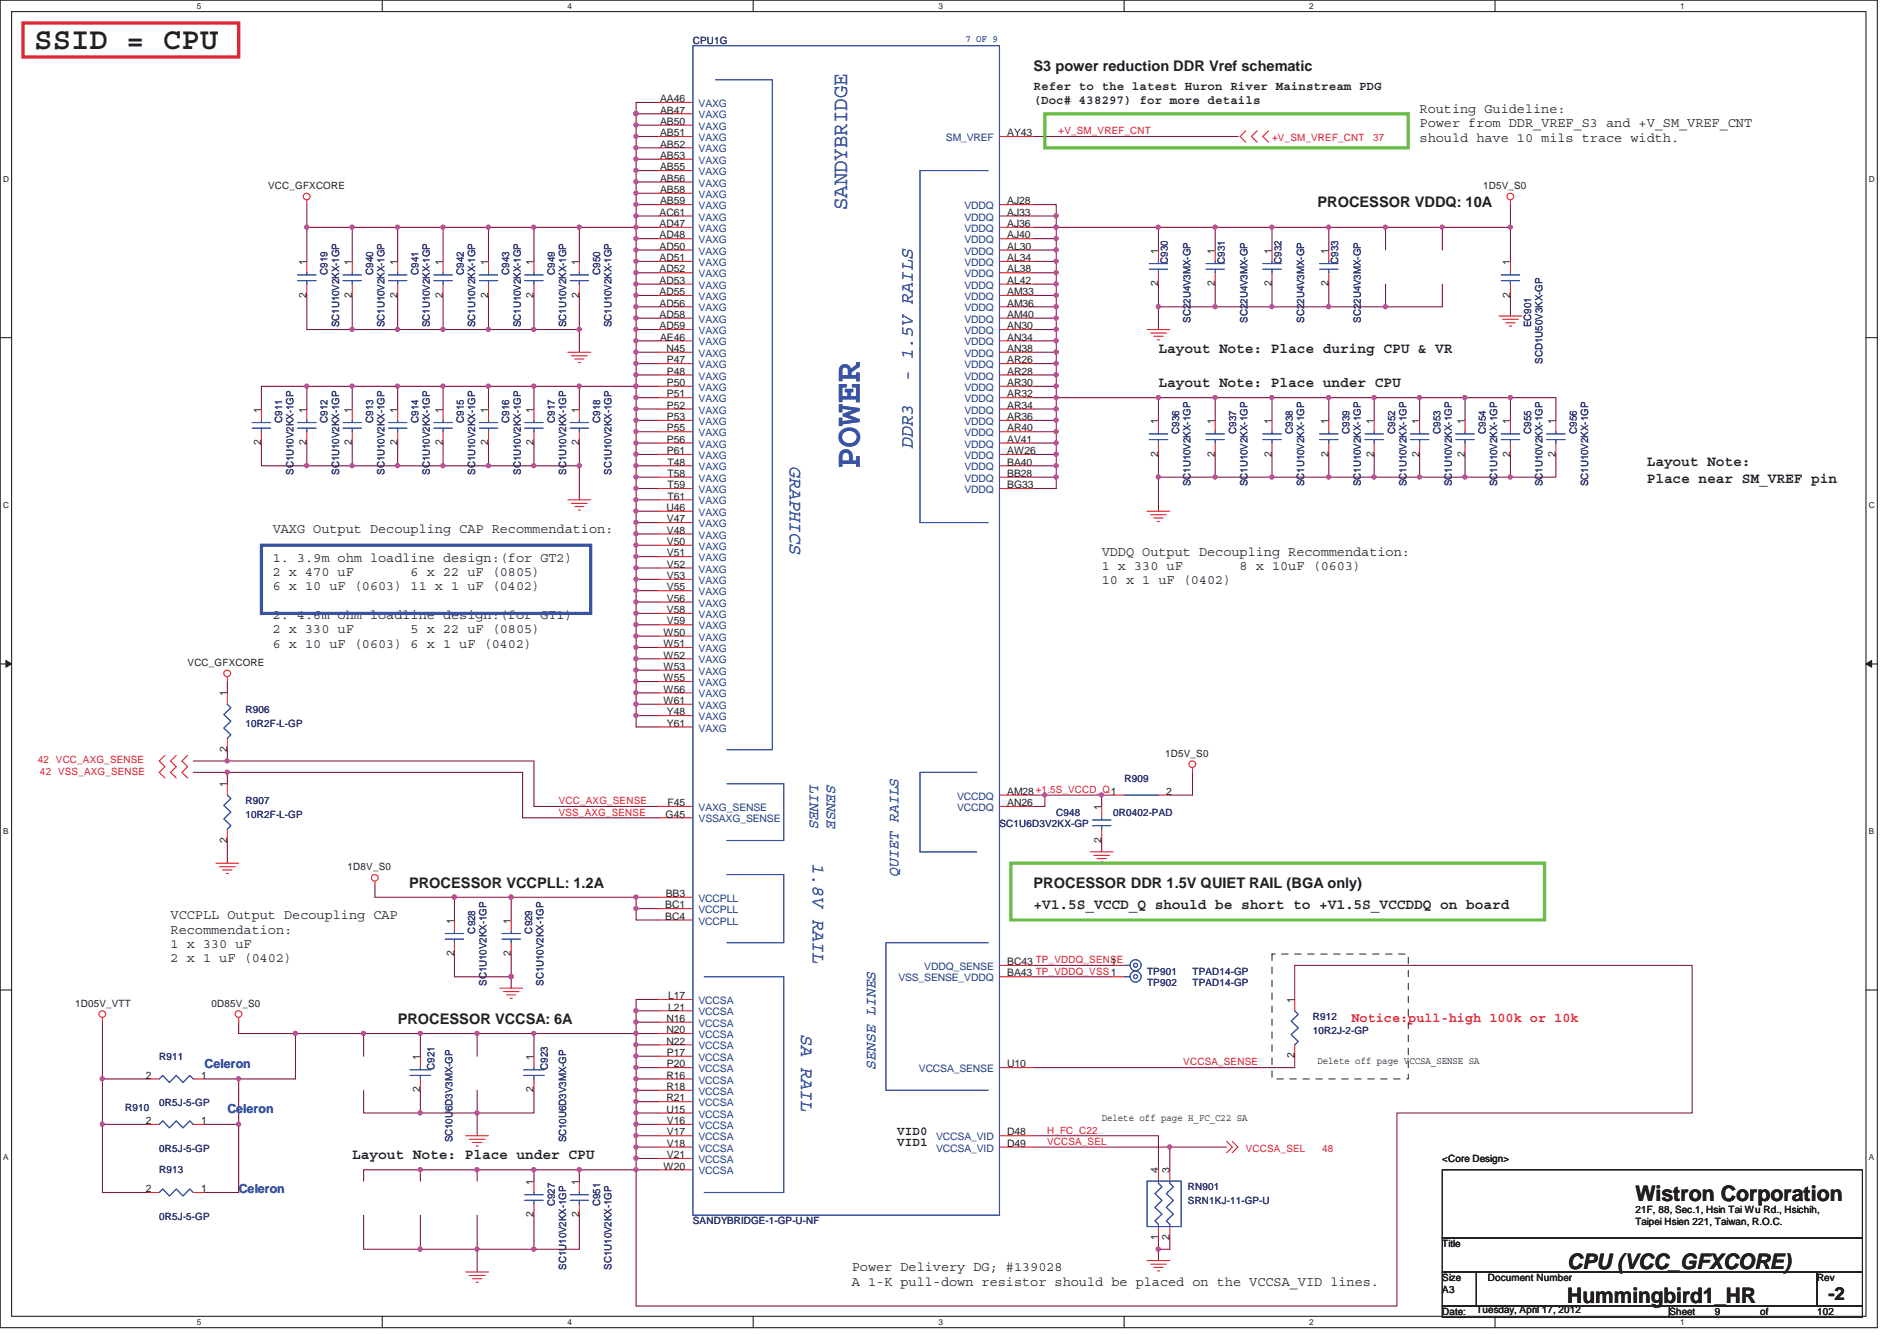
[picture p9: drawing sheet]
<svg xmlns="http://www.w3.org/2000/svg" width="297mm" height="210mm" viewBox="0 0 297 210" stroke-linecap="round" stroke-linejoin="round" font-family="sans-serif">
<defs><g id="words">
<text font-size="5.7" fill="#3953a4" x="134.7" y="73.5" transform="rotate(-90 134.7 73.5)">POWER</text>
<text font-size="4.8" fill="#231f20" x="5.4" y="7.6">SSID = CPU</text>
<text font-size="3.3" fill="#3953a4" x="132.7" y="32.9" transform="rotate(-90 132.7 32.9)">SANDYBRIDGE</text>
<g font-size="3.3" fill="#231f20">
<text x="256.1" y="188.1">Wistron Corporation</text>
<text x="245.4" y="198.7">CPU (VCC_GFXCORE)</text>
<text x="245.4" y="204.1">Hummingbird1_HR</text>
</g>
<g font-size="2.8" fill="#3953a4">
<text x="142.9" y="59.9" transform="rotate(-90 142.9 59.9)">- 1.5V RAILS</text>
<text x="142.9" y="70.3" transform="rotate(-90 142.9 70.3)">DDR3</text>
<text x="123.7" y="72.9" transform="rotate(90 123.7 72.9)">GRAPHICS</text>
<text x="127.3" y="135.2" transform="rotate(90 127.3 135.2)">1.8V RAIL</text>
<text x="125.5" y="161.8" transform="rotate(90 125.5 161.8)">SA RAIL</text>
</g>
<text font-size="2.8" fill="#231f20" x="286.3" y="203.6">-2</text>
<g font-size="2.3" fill="#231f20">
<text x="161.8" y="11">S3 power reduction DDR Vref schematic</text>
<text x="206.3" y="32.4">PROCESSOR VDDQ: 10A</text>
<text x="181.4" y="55.2">Layout Note: Place during CPU &amp; VR</text>
<text x="181.4" y="60.6">Layout Note: Place under CPU</text>
<text x="257.8" y="73">Layout Note:</text>
<text x="257.8" y="75.6">Place near SM_VREF pin</text>
<text x="64" y="139.1">PROCESSOR VCCPLL: 1.2A</text>
<text x="161.8" y="142.4">+V1.5S_VCCD_Q should be short to +V1.5S_VCCDDQ on board</text>
<text x="161.8" y="139.1">PROCESSOR DDR 1.5V QUIET RAIL (BGA only)</text>
<text x="62.3" y="160.4">PROCESSOR VCCSA: 6A</text>
<text x="55.2" y="181.5">Layout Note: Place under CPU</text>
</g>
<g font-size="2.3" fill="#3953a4">
<text x="126.8" y="122.7" transform="rotate(90 126.8 122.7)">LINES</text>
<text x="129.5" y="122.7" transform="rotate(90 129.5 122.7)">SENSE</text>
<text x="140.7" y="137.3" transform="rotate(-90 140.7 137.3)">QUIET RAILS</text>
<text x="137.1" y="167.5" transform="rotate(-90 137.1 167.5)">SENSE LINES</text>
</g>
<g font-size="2.1" fill="#231f20">
<text x="222.3" y="17.7">Routing Guideline:</text>
<text x="222.3" y="19.9">Power from DDR_VREF_S3 and +V_SM_VREF_CNT</text>
<text x="222.3" y="22.2">should have 10 mils trace width.</text>
<text x="42.7" y="83.5">VAXG Output Decoupling CAP Recommendation:</text>
<text x="42.7" y="88">1. 3.9m ohm loadline design:(for GT2)</text>
<text x="172.5" y="87">VDDQ Output Decoupling Recommendation:</text>
<text x="172.5" y="89.3">1 x 330 uF</text>
<text x="194.1" y="89.3">8 x 10uF (0603)</text>
<text x="42.7" y="90.2">2 x 470 uF</text>
<text x="42.7" y="92.5">6 x 10 uF (0603) 11 x 1 uF (0402)</text>
<text x="64.3" y="90.2">6 x 22 uF (0805)</text>
<text x="172.5" y="91.5">10 x 1 uF (0402)</text>
<text x="42.7" y="96.9">2. 4.6m ohm loadline design:(for GT1)</text>
<text x="42.7" y="99.2">2 x 330 uF</text>
<text x="42.7" y="101.4">6 x 10 uF (0603) 6 x 1 uF (0402)</text>
<text x="64.3" y="99.2">5 x 22 uF (0805)</text>
<text x="26.7" y="143.9">VCCPLL Output Decoupling CAP</text>
<text x="26.7" y="146.2">Recommendation:</text>
<text x="26.7" y="148.4">1 x 330 uF</text>
<text x="26.7" y="150.7">2 x 1 uF (0402)</text>
<text x="133.4" y="199">Power Delivery DG; #139028</text>
<text x="133.4" y="201.3">A 1-K pull-down resistor should be placed on the VCCSA_VID lines.</text>
</g>
<text font-size="2.1" fill="#ed2024" x="211.6" y="160">Notice:pull-high 100k or 10k</text>
<g font-size="1.9" fill="#231f20">
<text x="161.8" y="14.1">Refer to the latest Huron River Mainstream PDG</text>
<text x="161.8" y="16.3">(Doc# 438297) for more details</text>
<text x="140.5" y="177.7">VID0</text>
<text x="140.5" y="179.4">VID1</text>
</g>
<g font-size="1.9" fill="#3953a4">
<text x="32" y="167.2">Celeron</text>
<text x="35.6" y="174.3">Celeron</text>
<text x="37.4" y="186.8">Celeron</text>
</g>
<g font-size="1.6" fill="#282973">
<text x="108.5" y="6.8">CPU1G</text>
<text x="182.9" y="41.3" transform="rotate(-90 182.9 41.3)">C930</text>
<text x="191.8" y="41.3" transform="rotate(-90 191.8 41.3)">C931</text>
<text x="200.7" y="41.3" transform="rotate(-90 200.7 41.3)">C932</text>
<text x="209.5" y="41.3" transform="rotate(-90 209.5 41.3)">C933</text>
<text x="51.3" y="43" transform="rotate(-90 51.3 43)">C919</text>
<text x="58.4" y="43" transform="rotate(-90 58.4 43)">C940</text>
<text x="65.5" y="43" transform="rotate(-90 65.5 43)">C941</text>
<text x="72.6" y="43" transform="rotate(-90 72.6 43)">C942</text>
<text x="79.8" y="43" transform="rotate(-90 79.8 43)">C943</text>
<text x="86.9" y="43" transform="rotate(-90 86.9 43)">C949</text>
<text x="94" y="43" transform="rotate(-90 94 43)">C950</text>
<text x="53.1" y="51.3" transform="rotate(-90 53.1 51.3)">SC1U10V2KX-1GP</text>
<text x="60.2" y="51.3" transform="rotate(-90 60.2 51.3)">SC1U10V2KX-1GP</text>
<text x="67.3" y="51.3" transform="rotate(-90 67.3 51.3)">SC1U10V2KX-1GP</text>
<text x="74.4" y="51.3" transform="rotate(-90 74.4 51.3)">SC1U10V2KX-1GP</text>
<text x="81.5" y="51.3" transform="rotate(-90 81.5 51.3)">SC1U10V2KX-1GP</text>
<text x="88.6" y="51.3" transform="rotate(-90 88.6 51.3)">SC1U10V2KX-1GP</text>
<text x="95.8" y="51.3" transform="rotate(-90 95.8 51.3)">SC1U10V2KX-1GP</text>
<text x="186.4" y="50.5" transform="rotate(-90 186.4 50.5)">SC22U4V3MX-GP</text>
<text x="195.3" y="50.5" transform="rotate(-90 195.3 50.5)">SC22U4V3MX-GP</text>
<text x="204.2" y="50.5" transform="rotate(-90 204.2 50.5)">SC22U4V3MX-GP</text>
<text x="213.1" y="50.5" transform="rotate(-90 213.1 50.5)">SC22U4V3MX-GP</text>
<text x="239.8" y="51.3" transform="rotate(-90 239.8 51.3)">EC901</text>
<text x="241.6" y="56.9" transform="rotate(-90 241.6 56.9)">SCD1U50V3KX-GP</text>
<text x="44.2" y="66.2" transform="rotate(-90 44.2 66.2)">C911</text>
<text x="51.3" y="66.2" transform="rotate(-90 51.3 66.2)">C912</text>
<text x="58.4" y="66.2" transform="rotate(-90 58.4 66.2)">C913</text>
<text x="65.5" y="66.2" transform="rotate(-90 65.5 66.2)">C914</text>
<text x="72.6" y="66.2" transform="rotate(-90 72.6 66.2)">C915</text>
<text x="79.8" y="66.2" transform="rotate(-90 79.8 66.2)">C916</text>
<text x="86.9" y="66.2" transform="rotate(-90 86.9 66.2)">C917</text>
<text x="94" y="66.2" transform="rotate(-90 94 66.2)">C918</text>
<text x="184.7" y="67.9" transform="rotate(-90 184.7 67.9)">C936</text>
<text x="193.5" y="67.9" transform="rotate(-90 193.5 67.9)">C937</text>
<text x="202.4" y="67.9" transform="rotate(-90 202.4 67.9)">C938</text>
<text x="211.3" y="67.9" transform="rotate(-90 211.3 67.9)">C939</text>
<text x="218.4" y="67.9" transform="rotate(-90 218.4 67.9)">C952</text>
<text x="225.5" y="67.9" transform="rotate(-90 225.5 67.9)">C953</text>
<text x="232.7" y="67.9" transform="rotate(-90 232.7 67.9)">C954</text>
<text x="239.8" y="67.9" transform="rotate(-90 239.8 67.9)">C955</text>
<text x="246.9" y="67.9" transform="rotate(-90 246.9 67.9)">C956</text>
<text x="46" y="74.4" transform="rotate(-90 46 74.4)">SC1U10V2KX-1GP</text>
<text x="53.1" y="74.4" transform="rotate(-90 53.1 74.4)">SC1U10V2KX-1GP</text>
<text x="60.2" y="74.4" transform="rotate(-90 60.2 74.4)">SC1U10V2KX-1GP</text>
<text x="67.3" y="74.4" transform="rotate(-90 67.3 74.4)">SC1U10V2KX-1GP</text>
<text x="74.4" y="74.4" transform="rotate(-90 74.4 74.4)">SC1U10V2KX-1GP</text>
<text x="81.5" y="74.4" transform="rotate(-90 81.5 74.4)">SC1U10V2KX-1GP</text>
<text x="88.6" y="74.4" transform="rotate(-90 88.6 74.4)">SC1U10V2KX-1GP</text>
<text x="95.8" y="74.4" transform="rotate(-90 95.8 74.4)">SC1U10V2KX-1GP</text>
<text x="186.4" y="76.2" transform="rotate(-90 186.4 76.2)">SC1U10V2KX-1GP</text>
<text x="195.3" y="76.2" transform="rotate(-90 195.3 76.2)">SC1U10V2KX-1GP</text>
<text x="204.2" y="76.2" transform="rotate(-90 204.2 76.2)">SC1U10V2KX-1GP</text>
<text x="213.1" y="76.2" transform="rotate(-90 213.1 76.2)">SC1U10V2KX-1GP</text>
<text x="220.2" y="76.2" transform="rotate(-90 220.2 76.2)">SC1U10V2KX-1GP</text>
<text x="227.3" y="76.2" transform="rotate(-90 227.3 76.2)">SC1U10V2KX-1GP</text>
<text x="234.4" y="76.2" transform="rotate(-90 234.4 76.2)">SC1U10V2KX-1GP</text>
<text x="241.6" y="76.2" transform="rotate(-90 241.6 76.2)">SC1U10V2KX-1GP</text>
<text x="248.7" y="76.2" transform="rotate(-90 248.7 76.2)">SC1U10V2KX-1GP</text>
<text x="38.4" y="111.7">R906</text>
<text x="38.4" y="113.8">10R2F-L-GP</text>
<text x="38.4" y="125.9">R907</text>
<text x="176.1" y="122.4">R909</text>
<text x="38.4" y="128.1">10R2F-L-GP</text>
<text x="156.5" y="129.5">SC1U6D3V2KX-GP</text>
<text x="165.4" y="127.7">C948</text>
<text x="174.3" y="127.7">0R0402-PAD</text>
<text x="74.4" y="146.2" transform="rotate(-90 74.4 146.2)">C928</text>
<text x="83.3" y="146.2" transform="rotate(-90 83.3 146.2)">C929</text>
<text x="76.2" y="154.4" transform="rotate(-90 76.2 154.4)">SC1U10V2KX-1GP</text>
<text x="85.1" y="154.4" transform="rotate(-90 85.1 154.4)">SC1U10V2KX-1GP</text>
<text x="179.6" y="152.6">TP901</text>
<text x="179.6" y="154.4">TP902</text>
<text x="186.7" y="152.6">TPAD14-GP</text>
<text x="186.7" y="154.4">TPAD14-GP</text>
<text x="205.6" y="159.7">R912</text>
<text x="205.6" y="161.8">10R2J-2-GP</text>
<text x="24.9" y="165.9">R911</text>
<text x="68" y="167.5" transform="rotate(-90 68 167.5)">C921</text>
<text x="85.8" y="167.5" transform="rotate(-90 85.8 167.5)">C923</text>
<text x="19.6" y="173.9">R910</text>
<text x="24.9" y="173.2">0R5J-5-GP</text>
<text x="70.9" y="178.9" transform="rotate(-90 70.9 178.9)">SC10U6D3V3MX-GP</text>
<text x="88.6" y="178.9" transform="rotate(-90 88.6 178.9)">SC10U6D3V3MX-GP</text>
<text x="24.9" y="183.7">R913</text>
<text x="24.9" y="180.3">0R5J-5-GP</text>
<text x="24.9" y="191">0R5J-5-GP</text>
<text x="86.9" y="188.8" transform="rotate(-90 86.9 188.8)">C927</text>
<text x="94" y="188.8" transform="rotate(-90 94 188.8)">C951</text>
<text x="108.5" y="191.7">SANDYBRIDGE-1-GP-U-NF</text>
<text x="186" y="186.4">RN901</text>
<text x="186" y="188.5">SRN1KJ-11-GP-U</text>
<text x="88.6" y="198.8" transform="rotate(-90 88.6 198.8)">SC1U10V2KX-1GP</text>
<text x="95.8" y="198.8" transform="rotate(-90 95.8 198.8)">SC1U10V2KX-1GP</text>
</g>
<text font-size="1.6" fill="#3953a4" x="151.2" y="6.6">7 OF 9</text>
<g font-size="1.6" fill="#231f20">
<text x="103.4" y="16">AA46</text>
<text x="103.4" y="17.8">AB47</text>
<text x="103.4" y="19.6">AB50</text>
<text x="103.4" y="21.3">AB51</text>
<text x="103.4" y="23.1">AB52</text>
<text x="157.7" y="21.3">AY43</text>
<text x="42" y="29.6">VCC_GFXCORE</text>
<text x="103.4" y="24.9">AB53</text>
<text x="103.4" y="26.7">AB55</text>
<text x="103.4" y="28.4">AB56</text>
<text x="232.2" y="29.6">1D5V_S0</text>
<text x="103.3" y="33.8">AC61</text>
<text x="103.3" y="35.6">AD47</text>
<text x="103.4" y="30.2">AB58</text>
<text x="103.4" y="32">AB59</text>
<text x="157.7" y="32">AJ28</text>
<text x="157.7" y="33.8">AJ33</text>
<text x="157.7" y="35.6">AJ36</text>
<text x="48" y="41.5" transform="rotate(-90 48 41.5)">1</text>
<text x="55.1" y="41.5" transform="rotate(-90 55.1 41.5)">1</text>
<text x="62.2" y="41.5" transform="rotate(-90 62.2 41.5)">1</text>
<text x="69.3" y="41.5" transform="rotate(-90 69.3 41.5)">1</text>
<text x="76.5" y="41.5" transform="rotate(-90 76.5 41.5)">1</text>
<text x="83.6" y="41.5" transform="rotate(-90 83.6 41.5)">1</text>
<text x="90.7" y="41.5" transform="rotate(-90 90.7 41.5)">1</text>
<text x="103.3" y="37.3">AD48</text>
<text x="103.3" y="39.1">AD50</text>
<text x="103.3" y="40.9">AD51</text>
<text x="157.7" y="37.3">AJ40</text>
<text x="157.7" y="39.1">AL30</text>
<text x="157.7" y="40.9">AL34</text>
<text x="181.4" y="39.7" transform="rotate(-90 181.4 39.7)">1</text>
<text x="190.2" y="39.7" transform="rotate(-90 190.2 39.7)">1</text>
<text x="199.1" y="39.7" transform="rotate(-90 199.1 39.7)">1</text>
<text x="208" y="39.7" transform="rotate(-90 208 39.7)">1</text>
<text x="236.5" y="41.5" transform="rotate(-90 236.5 41.5)">1</text>
<text x="48" y="46.6" transform="rotate(-90 48 46.6)">2</text>
<text x="55.1" y="46.6" transform="rotate(-90 55.1 46.6)">2</text>
<text x="62.2" y="46.6" transform="rotate(-90 62.2 46.6)">2</text>
<text x="69.3" y="46.6" transform="rotate(-90 69.3 46.6)">2</text>
<text x="76.5" y="46.6" transform="rotate(-90 76.5 46.6)">2</text>
<text x="83.6" y="46.6" transform="rotate(-90 83.6 46.6)">2</text>
<text x="90.7" y="46.6" transform="rotate(-90 90.7 46.6)">2</text>
<text x="103.3" y="42.7">AD52</text>
<text x="103.3" y="44.4">AD53</text>
<text x="103.3" y="46.2">AD55</text>
<text x="157.7" y="42.7">AL38</text>
<text x="157.7" y="44.4">AL42</text>
<text x="157.7" y="46.2">AM33</text>
<text x="181.4" y="44.8" transform="rotate(-90 181.4 44.8)">2</text>
<text x="190.2" y="44.8" transform="rotate(-90 190.2 44.8)">2</text>
<text x="199.1" y="44.8" transform="rotate(-90 199.1 44.8)">2</text>
<text x="208" y="44.8" transform="rotate(-90 208 44.8)">2</text>
<text x="236.5" y="46.6" transform="rotate(-90 236.5 46.6)">2</text>
<text x="103.3" y="48">AD56</text>
<text x="103.3" y="49.8">AD58</text>
<text x="103.3" y="51.6">AD59</text>
<text x="103.4" y="53.3">AE46</text>
<text x="157.7" y="49.8">AM40</text>
<text x="157.7" y="51.6">AN30</text>
<text x="157.7" y="53.3">AN34</text>
<text x="157.7" y="48">AM36</text>
<text x="104.3" y="55.1">N45</text>
<text x="104.4" y="56.9">P47</text>
<text x="104.4" y="58.7">P48</text>
<text x="157.7" y="55.1">AN38</text>
<text x="157.7" y="56.9">AR26</text>
<text x="157.7" y="58.7">AR28</text>
<text x="40.9" y="64.6" transform="rotate(-90 40.9 64.6)">1</text>
<text x="48" y="64.6" transform="rotate(-90 48 64.6)">1</text>
<text x="55.1" y="64.6" transform="rotate(-90 55.1 64.6)">1</text>
<text x="62.2" y="64.6" transform="rotate(-90 62.2 64.6)">1</text>
<text x="69.3" y="64.6" transform="rotate(-90 69.3 64.6)">1</text>
<text x="76.5" y="64.6" transform="rotate(-90 76.5 64.6)">1</text>
<text x="83.6" y="64.6" transform="rotate(-90 83.6 64.6)">1</text>
<text x="90.7" y="64.6" transform="rotate(-90 90.7 64.6)">1</text>
<text x="104.4" y="60.4">P50</text>
<text x="104.4" y="62.2">P51</text>
<text x="104.4" y="64">P52</text>
<text x="104.4" y="65.8">P53</text>
<text x="157.7" y="60.4">AR30</text>
<text x="157.7" y="62.2">AR32</text>
<text x="157.7" y="64">AR34</text>
<text x="157.7" y="65.8">AR36</text>
<text x="40.9" y="69.7" transform="rotate(-90 40.9 69.7)">2</text>
<text x="48" y="69.7" transform="rotate(-90 48 69.7)">2</text>
<text x="55.1" y="69.7" transform="rotate(-90 55.1 69.7)">2</text>
<text x="62.2" y="69.7" transform="rotate(-90 62.2 69.7)">2</text>
<text x="69.3" y="69.7" transform="rotate(-90 69.3 69.7)">2</text>
<text x="76.5" y="69.7" transform="rotate(-90 76.5 69.7)">2</text>
<text x="83.6" y="69.7" transform="rotate(-90 83.6 69.7)">2</text>
<text x="90.7" y="69.7" transform="rotate(-90 90.7 69.7)">2</text>
<text x="104.4" y="67.6">P55</text>
<text x="104.4" y="69.3">P56</text>
<text x="104.4" y="71.1">P61</text>
<text x="157.7" y="67.6">AR40</text>
<text x="157.7" y="69.3">AV41</text>
<text x="157.7" y="71.1">AW26</text>
<text x="181.4" y="71.5" transform="rotate(-90 181.4 71.5)">2</text>
<text x="181.4" y="66.4" transform="rotate(-90 181.4 66.4)">1</text>
<text x="190.2" y="71.5" transform="rotate(-90 190.2 71.5)">2</text>
<text x="190.2" y="66.4" transform="rotate(-90 190.2 66.4)">1</text>
<text x="199.1" y="71.5" transform="rotate(-90 199.1 71.5)">2</text>
<text x="199.1" y="66.4" transform="rotate(-90 199.1 66.4)">1</text>
<text x="208" y="71.5" transform="rotate(-90 208 71.5)">2</text>
<text x="208" y="66.4" transform="rotate(-90 208 66.4)">1</text>
<text x="215.1" y="71.5" transform="rotate(-90 215.1 71.5)">2</text>
<text x="215.1" y="66.4" transform="rotate(-90 215.1 66.4)">1</text>
<text x="222.2" y="71.5" transform="rotate(-90 222.2 71.5)">2</text>
<text x="222.2" y="66.4" transform="rotate(-90 222.2 66.4)">1</text>
<text x="229.4" y="71.5" transform="rotate(-90 229.4 71.5)">2</text>
<text x="229.4" y="66.4" transform="rotate(-90 229.4 66.4)">1</text>
<text x="236.5" y="71.5" transform="rotate(-90 236.5 71.5)">2</text>
<text x="236.5" y="66.4" transform="rotate(-90 236.5 66.4)">1</text>
<text x="243.6" y="71.5" transform="rotate(-90 243.6 71.5)">2</text>
<text x="243.6" y="66.4" transform="rotate(-90 243.6 66.4)">1</text>
<text x="104.5" y="72.9">T48</text>
<text x="104.5" y="74.7">T58</text>
<text x="104.5" y="76.5">T59</text>
<text x="157.7" y="72.9">BA40</text>
<text x="157.7" y="74.7">BB28</text>
<text x="157.7" y="76.5">BG33</text>
<text x="104.3" y="80">U46</text>
<text x="104.4" y="81.8">V47</text>
<text x="104.4" y="83.6">V48</text>
<text x="104.5" y="78.2">T61</text>
<text x="104.4" y="85.3">V50</text>
<text x="104.4" y="87.1">V51</text>
<text x="104.4" y="88.9">V52</text>
<text x="104.4" y="90.7">V53</text>
<text x="104.4" y="92.5">V55</text>
<text x="104.4" y="94.2">V56</text>
<text x="103.9" y="99.6">W50</text>
<text x="103.9" y="101.3">W51</text>
<text x="104.4" y="96">V58</text>
<text x="104.4" y="97.8">V59</text>
<text x="29.4" y="104.3">VCC_GFXCORE</text>
<text x="103.9" y="103.1">W52</text>
<text x="103.9" y="104.9">W53</text>
<text x="103.9" y="106.7">W55</text>
<text x="35.6" y="109" transform="rotate(-90 35.6 109)">1</text>
<text x="103.9" y="108.5">W56</text>
<text x="103.9" y="110.2">W61</text>
<text x="104.4" y="112">Y48</text>
<text x="104.4" y="113.8">Y61</text>
<text x="35.6" y="117.7" transform="rotate(-90 35.6 117.7)">2</text>
<text x="182.5" y="118.5">1D5V_S0</text>
<text x="35.6" y="123.3" transform="rotate(-90 35.6 123.3)">1</text>
<text x="157.7" y="124.5">AM28 +1.5S_VCCD_Q1</text>
<text x="182.6" y="124.5">2</text>
<text x="35.6" y="131.9" transform="rotate(-90 35.6 131.9)">2</text>
<text x="104.2" y="128">G45</text>
<text x="104.5" y="126.2">F45</text>
<text x="157.7" y="126.2">AN26</text>
<text x="172.5" y="131.9" transform="rotate(-90 172.5 131.9)">2</text>
<text x="172.5" y="126.8" transform="rotate(-90 172.5 126.8)">1</text>
<text x="54.4" y="136.3">1D8V_S0</text>
<text x="104.2" y="142.2">BC1</text>
<text x="104.3" y="140.5">BB3</text>
<text x="71.1" y="149.7" transform="rotate(-90 71.1 149.7)">2</text>
<text x="71.1" y="144.6" transform="rotate(-90 71.1 144.6)">1</text>
<text x="80" y="149.7" transform="rotate(-90 80 149.7)">2</text>
<text x="80" y="144.6" transform="rotate(-90 80 144.6)">1</text>
<text x="104.2" y="144">BC4</text>
<text x="157.7" y="152.9">BA43 TP_VDDQ_VSS1</text>
<text x="157.7" y="151.1">BC43 TP_VDDQ_SENSE</text>
<text x="173.9" y="151.1">1</text>
<text x="11.8" y="157.6">1D05V_VTT</text>
<text x="33.1" y="157.6">0D85V_S0</text>
<text x="104.3" y="161.8">N20</text>
<text x="104.3" y="160">N16</text>
<text x="104.6" y="156.5">L17</text>
<text x="104.6" y="158.2">L21</text>
<text x="202.7" y="157.1" transform="rotate(-90 202.7 157.1)">1</text>
<text x="65.8" y="165.9" transform="rotate(-90 65.8 165.9)">1</text>
<text x="83.6" y="165.9" transform="rotate(-90 83.6 165.9)">1</text>
<text x="104.3" y="163.6">N22</text>
<text x="104.4" y="165.4">P17</text>
<text x="104.4" y="167.1">P20</text>
<text x="157.7" y="167.1">U10</text>
<text x="202.7" y="165.7" transform="rotate(-90 202.7 165.7)">2</text>
<text x="206.3" y="166.6">Delete off page VCCSA_SENSE SA</text>
<text x="22.8" y="168.9">2</text>
<text x="31.5" y="168.9">1</text>
<text x="65.8" y="171.1" transform="rotate(-90 65.8 171.1)">2</text>
<text x="83.6" y="171.1" transform="rotate(-90 83.6 171.1)">2</text>
<text x="104.3" y="172.5">R21</text>
<text x="104.3" y="170.7">R18</text>
<text x="104.3" y="168.9">R16</text>
<text x="22.8" y="176">2</text>
<text x="31.5" y="176">1</text>
<text x="104.3" y="174.2">U15</text>
<text x="104.4" y="176">V16</text>
<text x="104.4" y="177.8">V17</text>
<text x="104.4" y="179.6">V18</text>
<text x="157.7" y="179.6">D49</text>
<text x="157.7" y="177.8">D48</text>
<text x="172.5" y="175.5">Delete off page H_FC_C22 SA</text>
<text x="83.6" y="185.5" transform="rotate(-90 83.6 185.5)">1</text>
<text x="90.7" y="185.5" transform="rotate(-90 90.7 185.5)">1</text>
<text x="103.9" y="183.1">W20</text>
<text x="104.4" y="181.4">V21</text>
<text x="181.4" y="183.7" transform="rotate(-90 181.4 183.7)">4</text>
<text x="183.1" y="183.7" transform="rotate(-90 183.1 183.7)">3</text>
<text x="225.8" y="181.9">&lt;Core Design&gt;</text>
<text x="22.8" y="186.7">2</text>
<text x="31.5" y="186.7">1</text>
<text x="83.6" y="190.6" transform="rotate(-90 83.6 190.6)">2</text>
<text x="90.7" y="190.6" transform="rotate(-90 90.7 190.6)">2</text>
<text x="256.1" y="189.9">21F, 88, Sec.1, Hsin Tai Wu Rd., Hsichih,</text>
<text x="256.1" y="191.8">Taipei Hsien 221, Taiwan, R.O.C.</text>
<text x="181.4" y="194.2" transform="rotate(-90 181.4 194.2)">1</text>
<text x="183.1" y="194.2" transform="rotate(-90 183.1 194.2)">2</text>
<text x="225.8" y="195.3">Title</text>
<text x="225.8" y="200.6">Size</text>
<text x="225.8" y="202.4">A3</text>
<text x="233" y="200.6">Document Number</text>
<text x="284.5" y="200.6">Rev</text>
<text x="225.8" y="205.9">Date:</text>
<text x="231.2" y="205.6">Tuesday, April 17, 2012</text>
<text x="261.4" y="205.9">Sheet</text>
<text x="268.5" y="205.9">9</text>
<text x="275.6" y="205.9">of</text>
<text x="284.5" y="205.9">102</text>
</g>
<g font-size="1.6" fill="#1d437e">
<text x="109.4" y="16.8">VAXG</text>
<text x="109.4" y="18.5">VAXG</text>
<text x="109.4" y="20.3">VAXG</text>
<text x="109.4" y="22.1">VAXG</text>
<text x="109.4" y="23.9">VAXG</text>
<text x="148.1" y="22.1">SM_VREF</text>
<text x="109.4" y="25.7">VAXG</text>
<text x="109.4" y="27.4">VAXG</text>
<text x="109.4" y="29.2">VAXG</text>
<text x="109.4" y="31">VAXG</text>
<text x="109.4" y="32.8">VAXG</text>
<text x="109.4" y="34.5">VAXG</text>
<text x="151" y="32.8">VDDQ</text>
<text x="151" y="34.5">VDDQ</text>
<text x="109.4" y="36.3">VAXG</text>
<text x="109.4" y="38.1">VAXG</text>
<text x="109.4" y="39.9">VAXG</text>
<text x="109.4" y="41.7">VAXG</text>
<text x="151" y="36.3">VDDQ</text>
<text x="151" y="38.1">VDDQ</text>
<text x="151" y="39.9">VDDQ</text>
<text x="151" y="41.7">VDDQ</text>
<text x="109.4" y="43.4">VAXG</text>
<text x="109.4" y="45.2">VAXG</text>
<text x="109.4" y="47">VAXG</text>
<text x="151" y="43.4">VDDQ</text>
<text x="151" y="45.2">VDDQ</text>
<text x="151" y="47">VDDQ</text>
<text x="109.4" y="48.8">VAXG</text>
<text x="109.4" y="50.5">VAXG</text>
<text x="109.4" y="52.3">VAXG</text>
<text x="151" y="50.5">VDDQ</text>
<text x="151" y="52.3">VDDQ</text>
<text x="151" y="48.8">VDDQ</text>
<text x="109.4" y="54.1">VAXG</text>
<text x="109.4" y="55.9">VAXG</text>
<text x="109.4" y="57.7">VAXG</text>
<text x="109.4" y="59.4">VAXG</text>
<text x="151" y="54.1">VDDQ</text>
<text x="151" y="55.9">VDDQ</text>
<text x="151" y="57.7">VDDQ</text>
<text x="151" y="59.4">VDDQ</text>
<text x="109.4" y="61.2">VAXG</text>
<text x="109.4" y="63">VAXG</text>
<text x="109.4" y="64.8">VAXG</text>
<text x="151" y="61.2">VDDQ</text>
<text x="151" y="63">VDDQ</text>
<text x="151" y="64.8">VDDQ</text>
<text x="109.4" y="66.5">VAXG</text>
<text x="109.4" y="68.3">VAXG</text>
<text x="109.4" y="70.1">VAXG</text>
<text x="109.4" y="71.9">VAXG</text>
<text x="151" y="66.5">VDDQ</text>
<text x="151" y="68.3">VDDQ</text>
<text x="151" y="70.1">VDDQ</text>
<text x="151" y="71.9">VDDQ</text>
<text x="109.4" y="73.7">VAXG</text>
<text x="109.4" y="75.4">VAXG</text>
<text x="109.4" y="77.2">VAXG</text>
<text x="151" y="73.7">VDDQ</text>
<text x="151" y="75.4">VDDQ</text>
<text x="151" y="77.2">VDDQ</text>
<text x="109.4" y="79">VAXG</text>
<text x="109.4" y="80.8">VAXG</text>
<text x="109.4" y="82.5">VAXG</text>
<text x="109.4" y="84.3">VAXG</text>
<text x="109.4" y="86.1">VAXG</text>
<text x="109.4" y="87.9">VAXG</text>
<text x="109.4" y="89.7">VAXG</text>
<text x="109.4" y="91.4">VAXG</text>
<text x="109.4" y="93.2">VAXG</text>
<text x="109.4" y="95">VAXG</text>
<text x="109.4" y="96.8">VAXG</text>
<text x="109.4" y="98.5">VAXG</text>
<text x="109.4" y="100.3">VAXG</text>
<text x="109.4" y="102.1">VAXG</text>
<text x="109.4" y="103.9">VAXG</text>
<text x="109.4" y="105.7">VAXG</text>
<text x="109.4" y="107.4">VAXG</text>
<text x="109.4" y="109.2">VAXG</text>
<text x="109.4" y="111">VAXG</text>
<text x="109.4" y="112.8">VAXG</text>
<text x="109.4" y="114.6">VAXG</text>
<text x="149.9" y="125.2">VCCDQ</text>
<text x="109.4" y="127">VAXG_SENSE</text>
<text x="109.4" y="128.8">VSSAXG_SENSE</text>
<text x="149.9" y="127">VCCDQ</text>
<text x="109.4" y="141.2">VCCPLL</text>
<text x="109.4" y="143">VCCPLL</text>
<text x="109.4" y="144.8">VCCPLL</text>
<text x="140.7" y="153.7">VSS_SENSE_VDDQ</text>
<text x="144.7" y="151.9">VDDQ_SENSE</text>
<text x="109.4" y="157.2">VCCSA</text>
<text x="109.4" y="159">VCCSA</text>
<text x="109.4" y="160.8">VCCSA</text>
<text x="109.4" y="162.6">VCCSA</text>
<text x="109.4" y="164.3">VCCSA</text>
<text x="109.4" y="166.1">VCCSA</text>
<text x="109.4" y="167.9">VCCSA</text>
<text x="143.9" y="167.9">VCCSA_SENSE</text>
<text x="109.4" y="173.2">VCCSA</text>
<text x="109.4" y="171.4">VCCSA</text>
<text x="109.4" y="169.7">VCCSA</text>
<text x="109.4" y="176.8">VCCSA</text>
<text x="109.4" y="178.6">VCCSA</text>
<text x="109.4" y="175">VCCSA</text>
<text x="146.6" y="178.6">VCCSA_VID</text>
<text x="109.4" y="180.3">VCCSA</text>
<text x="109.4" y="182.1">VCCSA</text>
<text x="109.4" y="183.9">VCCSA</text>
<text x="146.6" y="180.3">VCCSA_VID</text>
</g>
<g font-size="1.6" fill="#ed2024">
<text x="165.7" y="21">+V_SM_VREF_CNT</text>
<text x="199.2" y="22.1">+V_SM_VREF_CNT</text>
<text x="215" y="22.1">37</text>
<text x="5.9" y="119.5">42 VCC_AXG_SENSE</text>
<text x="6.3" y="121.3">42 VSS_AXG_SENSE</text>
<text x="87.5" y="125.9">VCC_AXG_SENSE</text>
<text x="87.5" y="127.7">VSS_AXG_SENSE</text>
<text x="185.3" y="166.8">VCCSA_SENSE</text>
<text x="164" y="177.5">H_FC_C22</text>
<text x="164" y="179.3">VCCSA_SEL</text>
<text x="195.1" y="180.3">VCCSA_SEL</text>
<text x="207" y="180.3">48</text>
</g>
<g font-size="1.3" fill="#231f20">
<text x="30.8" y="1.4">5</text>
<text x="88.9" y="1.4">4</text>
<text x="146.9" y="1.4">3</text>
<text x="205" y="1.4">2</text>
<text x="263.1" y="1.4">1</text>
<text x=".5" y="28.5">D</text>
<text x="292.6" y="28.5">D</text>
<text x=".5" y="79.5">C</text>
<text x="292.6" y="79.5">C</text>
<text x=".5" y="130.6">B</text>
<text x="292.6" y="130.6">B</text>
<text x=".5" y="181.7">A</text>
<text x="292.6" y="181.7">A</text>
<text x="30.8" y="207.4">5</text>
<text x="88.9" y="207.4">4</text>
<text x="146.9" y="207.4">3</text>
<text x="205" y="207.4">2</text>
<text x="263.1" y="207.4">1</text>
</g>
</g></defs>
<path d="M0 0h294v207.9h-294zM1.8 1.8h290.4v204.3h-290.4z" fill="none" stroke="#231f20" stroke-width=".17"/>
<g fill="#fff">
<path d="M30.8 .2h.7v1.4h-.7z"/>
<path d="M30.8 206.3h.7v1.4h-.7z"/>
</g>
<path d="M59.9 0v1.8M59.9 206.1v1.8" fill="none" stroke="#231f20" stroke-width=".17"/>
<g fill="#fff">
<path d="M88.9 .2h.6v1.4h-.6z"/>
<path d="M88.9 206.3h.6v1.4h-.6z"/>
</g>
<path d="M117.9 0v1.8M117.9 206.1v1.8" fill="none" stroke="#231f20" stroke-width=".17"/>
<g fill="#fff">
<path d="M146.9 .2h.7v1.4h-.7z"/>
<path d="M146.9 206.3h.7v1.4h-.7z"/>
</g>
<path d="M176 0v1.8M176 206.1v1.8" fill="none" stroke="#231f20" stroke-width=".17"/>
<g fill="#fff">
<path d="M205 .2h.7v1.4h-.7z"/>
<path d="M205 206.3h.7v1.4h-.7z"/>
</g>
<path d="M234.1 0v1.8M234.1 206.1v1.8" fill="none" stroke="#231f20" stroke-width=".17"/>
<g fill="#fff">
<path d="M263.1 .2h.7v1.4h-.7z"/>
<path d="M263.1 206.3h.7v1.4h-.7z"/>
<path d="M.5 27.3h.9v1.4h-.9z"/>
<path d="M292.6 27.3h.9v1.4h-.9z"/>
<path d="M.5 78.4h.9v1.4h-.9z"/>
<path d="M292.6 78.4h.9v1.4h-.9z"/>
</g>
<path d="M0 52.9h1.8M292.2 52.9h1.8" fill="none" stroke="#231f20" stroke-width=".17"/>
<g fill="#fff">
<path d="M.5 129.5h.8v1.4h-.8z"/>
<path d="M292.6 129.5h.9v1.4h-.9z"/>
</g>
<path d="M0 104h1.8M292.2 104h1.8" fill="none" stroke="#231f20" stroke-width=".17"/>
<path d="M.9 103.4l.9 .6-.9 .5z" fill="#231f20"/>
<path d="M.9 103.4l.9 .6-.9 .5z" fill="none" stroke="#231f20" stroke-width=".16"/>
<path d="M292.2 104l.9-.6v1.1z" fill="#231f20"/>
<path d="M292.2 104l.9-.6v1.1z" fill="none" stroke="#231f20" stroke-width=".16"/>
<g fill="#fff">
<path d="M.5 180.5h.8v1.4h-.8z"/>
<path d="M292.6 180.5h.9v1.4h-.9z"/>
</g>
<path d="M0 155h1.8M292.2 155h1.8" fill="none" stroke="#231f20" stroke-width=".17"/>
<path d="M161.8 39.2h3.6v1.7h-3.6" fill="none" stroke="#7f1442" stroke-width=".17"/>
<circle cx="165.4" cy="39.1" r=".32" fill="#b9529f"/>
<circle cx="165.4" cy="39.1" r=".32" fill="none" stroke="#b9529f" stroke-width=".17"/>
<path d="M165.4 40.9v1.8h-3.6" fill="none" stroke="#7f1442" stroke-width=".17"/>
<circle cx="165.4" cy="40.9" r=".32" fill="#b9529f"/>
<circle cx="165.4" cy="40.9" r=".32" fill="none" stroke="#b9529f" stroke-width=".17"/>
<path d="M165.4 42.7v1.8h-3.6" fill="none" stroke="#7f1442" stroke-width=".17"/>
<circle cx="165.4" cy="42.7" r=".32" fill="#b9529f"/>
<circle cx="165.4" cy="42.7" r=".32" fill="none" stroke="#b9529f" stroke-width=".17"/>
<path d="M165.4 44.5v1.8h-3.6" fill="none" stroke="#7f1442" stroke-width=".17"/>
<circle cx="165.4" cy="44.5" r=".32" fill="#b9529f"/>
<circle cx="165.4" cy="44.5" r=".32" fill="none" stroke="#b9529f" stroke-width=".17"/>
<path d="M165.4 46.3v1.7h-3.6" fill="none" stroke="#7f1442" stroke-width=".17"/>
<circle cx="165.4" cy="46.2" r=".32" fill="#b9529f"/>
<circle cx="165.4" cy="46.2" r=".32" fill="none" stroke="#b9529f" stroke-width=".17"/>
<path d="M165.4 48v1.8h-3.6" fill="none" stroke="#7f1442" stroke-width=".17"/>
<circle cx="165.4" cy="48" r=".32" fill="#b9529f"/>
<circle cx="165.4" cy="48" r=".32" fill="none" stroke="#b9529f" stroke-width=".17"/>
<path d="M161.8 55.2h3.6M161.8 56.9h3.6M161.8 58.7h3.6M161.8 53.4h3.6M165.4 49.8v1.8h-3.6M161.8 60.5h3.6M161.8 62.3h3.6" fill="none" stroke="#7f1442" stroke-width=".17"/>
<circle cx="165.4" cy="49.8" r=".32" fill="#b9529f"/>
<circle cx="165.4" cy="49.8" r=".32" fill="none" stroke="#b9529f" stroke-width=".17"/>
<path d="M165.4 53.4v1.8" fill="none" stroke="#7f1442" stroke-width=".17"/>
<circle cx="165.4" cy="53.4" r=".32" fill="#b9529f"/>
<circle cx="165.4" cy="53.4" r=".32" fill="none" stroke="#b9529f" stroke-width=".17"/>
<path d="M165.4 51.6v1.8" fill="none" stroke="#7f1442" stroke-width=".17"/>
<circle cx="165.4" cy="51.6" r=".32" fill="#b9529f"/>
<circle cx="165.4" cy="51.6" r=".32" fill="none" stroke="#b9529f" stroke-width=".17"/>
<path d="M165.4 56.9v1.8" fill="none" stroke="#7f1442" stroke-width=".17"/>
<circle cx="165.4" cy="56.9" r=".32" fill="#b9529f"/>
<circle cx="165.4" cy="56.9" r=".32" fill="none" stroke="#b9529f" stroke-width=".17"/>
<path d="M165.4 55.2v1.7" fill="none" stroke="#7f1442" stroke-width=".17"/>
<circle cx="165.4" cy="55.1" r=".32" fill="#b9529f"/>
<circle cx="165.4" cy="55.1" r=".32" fill="none" stroke="#b9529f" stroke-width=".17"/>
<path d="M165.4 60.5v1.8" fill="none" stroke="#7f1442" stroke-width=".17"/>
<circle cx="165.4" cy="60.5" r=".32" fill="#b9529f"/>
<circle cx="165.4" cy="60.5" r=".32" fill="none" stroke="#b9529f" stroke-width=".17"/>
<path d="M165.4 58.7v1.8" fill="none" stroke="#7f1442" stroke-width=".17"/>
<circle cx="165.4" cy="58.7" r=".32" fill="#b9529f"/>
<circle cx="165.4" cy="58.7" r=".32" fill="none" stroke="#b9529f" stroke-width=".17"/>
<path d="M165.4 62.3v1.7h-3.6" fill="none" stroke="#7f1442" stroke-width=".17"/>
<circle cx="165.4" cy="62.2" r=".32" fill="#b9529f"/>
<circle cx="165.4" cy="62.2" r=".32" fill="none" stroke="#b9529f" stroke-width=".17"/>
<path d="M103.2 69.4h-3.6v1.8M81.8 128.1h21.4M83.6 126.3h19.6" fill="none" stroke="#7f1442" stroke-width=".17"/>
<circle cx="99.6" cy="69.4" r=".32" fill="#b9529f"/>
<circle cx="99.6" cy="69.4" r=".32" fill="none" stroke="#b9529f" stroke-width=".17"/>
<path d="M103.2 56.9h-3.6v1.8" fill="none" stroke="#7f1442" stroke-width=".17"/>
<circle cx="99.6" cy="56.9" r=".32" fill="#b9529f"/>
<circle cx="99.6" cy="56.9" r=".32" fill="none" stroke="#b9529f" stroke-width=".17"/>
<path d="M103.2 67.6h-3.6v1.8" fill="none" stroke="#7f1442" stroke-width=".17"/>
<circle cx="99.6" cy="67.6" r=".32" fill="#b9529f"/>
<circle cx="99.6" cy="67.6" r=".32" fill="none" stroke="#b9529f" stroke-width=".17"/>
<path d="M99.6 16v1.8" fill="none" stroke="#7f1442" stroke-width=".17"/>
<circle cx="99.6" cy="17.8" r=".32" fill="#b9529f"/>
<circle cx="99.6" cy="17.8" r=".32" fill="none" stroke="#b9529f" stroke-width=".17"/>
<path d="M99.6 78.3h3.6" fill="none" stroke="#7f1442" stroke-width=".17"/>
<circle cx="99.6" cy="78.2" r=".32" fill="#b9529f"/>
<circle cx="99.6" cy="78.2" r=".32" fill="none" stroke="#b9529f" stroke-width=".17"/>
<path d="M103.2 55.2h-3.6v1.7" fill="none" stroke="#7f1442" stroke-width=".17"/>
<circle cx="99.6" cy="55.1" r=".32" fill="#b9529f"/>
<circle cx="99.6" cy="55.1" r=".32" fill="none" stroke="#b9529f" stroke-width=".17"/>
<path d="M103.2 65.8h-3.6v1.8" fill="none" stroke="#7f1442" stroke-width=".17"/>
<circle cx="99.6" cy="65.8" r=".32" fill="#b9529f"/>
<circle cx="99.6" cy="65.8" r=".32" fill="none" stroke="#b9529f" stroke-width=".17"/>
<path d="M99.6 76.5h3.6" fill="none" stroke="#7f1442" stroke-width=".17"/>
<circle cx="99.6" cy="76.5" r=".32" fill="#b9529f"/>
<circle cx="99.6" cy="76.5" r=".32" fill="none" stroke="#b9529f" stroke-width=".17"/>
<path d="M99.6 32h3.6M99.6 44.5h3.6M99.6 76.5v1.8" fill="none" stroke="#7f1442" stroke-width=".17"/>
<circle cx="99.6" cy="32" r=".32" fill="#b9529f"/>
<circle cx="99.6" cy="32" r=".32" fill="none" stroke="#b9529f" stroke-width=".17"/>
<path d="M99.6 30.3h3.6M99.6 39.2h3.6M99.6 53.4h3.6M99.6 42.7h3.6M99.6 40.9h3.6M99.6 51.6h3.6M99.6 49.8h3.6" fill="none" stroke="#7f1442" stroke-width=".17"/>
<circle cx="99.6" cy="49.8" r=".32" fill="#b9529f"/>
<circle cx="99.6" cy="49.8" r=".32" fill="none" stroke="#b9529f" stroke-width=".17"/>
<path d="M99.6 37.4h3.6" fill="none" stroke="#7f1442" stroke-width=".17"/>
<circle cx="99.6" cy="37.4" r=".32" fill="#b9529f"/>
<circle cx="99.6" cy="37.4" r=".32" fill="none" stroke="#b9529f" stroke-width=".17"/>
<path d="M99.6 35.6h3.6M99.6 48h3.6" fill="none" stroke="#7f1442" stroke-width=".17"/>
<circle cx="99.6" cy="35.6" r=".32" fill="#b9529f"/>
<circle cx="99.6" cy="35.6" r=".32" fill="none" stroke="#b9529f" stroke-width=".17"/>
<path d="M99.6 33.8h3.6M99.6 46.3h3.6" fill="none" stroke="#7f1442" stroke-width=".17"/>
<circle cx="99.6" cy="33.8" r=".32" fill="#b9529f"/>
<circle cx="99.6" cy="33.8" r=".32" fill="none" stroke="#b9529f" stroke-width=".17"/>
<path d="M99.6 40.9v1.8" fill="none" stroke="#7f1442" stroke-width=".17"/>
<circle cx="99.6" cy="40.9" r=".32" fill="#b9529f"/>
<circle cx="99.6" cy="40.9" r=".32" fill="none" stroke="#b9529f" stroke-width=".17"/>
<path d="M99.6 32v1.8M99.6 53.4v1.8" fill="none" stroke="#7f1442" stroke-width=".17"/>
<circle cx="99.6" cy="53.4" r=".32" fill="#b9529f"/>
<circle cx="99.6" cy="53.4" r=".32" fill="none" stroke="#b9529f" stroke-width=".17"/>
<path d="M99.6 44.5v1.8" fill="none" stroke="#7f1442" stroke-width=".17"/>
<circle cx="99.6" cy="44.5" r=".32" fill="#b9529f"/>
<circle cx="99.6" cy="44.5" r=".32" fill="none" stroke="#b9529f" stroke-width=".17"/>
<path d="M99.6 49.8v1.8M99.6 46.3v1.7" fill="none" stroke="#7f1442" stroke-width=".17"/>
<circle cx="99.6" cy="46.2" r=".32" fill="#b9529f"/>
<circle cx="99.6" cy="46.2" r=".32" fill="none" stroke="#b9529f" stroke-width=".17"/>
<path d="M99.6 37.4v3.5" fill="none" stroke="#7f1442" stroke-width=".17"/>
<circle cx="99.6" cy="39.1" r=".32" fill="#b9529f"/>
<circle cx="99.6" cy="39.1" r=".32" fill="none" stroke="#b9529f" stroke-width=".17"/>
<path d="M99.6 51.6v1.8" fill="none" stroke="#7f1442" stroke-width=".17"/>
<circle cx="99.6" cy="51.6" r=".32" fill="#b9529f"/>
<circle cx="99.6" cy="51.6" r=".32" fill="none" stroke="#b9529f" stroke-width=".17"/>
<path d="M103.2 64h-3.6v1.8" fill="none" stroke="#7f1442" stroke-width=".17"/>
<circle cx="99.6" cy="64" r=".32" fill="#b9529f"/>
<circle cx="99.6" cy="64" r=".32" fill="none" stroke="#b9529f" stroke-width=".17"/>
<path d="M103.2 17.8h-3.6v1.8h3.6M99.6 26.7h3.6M99.6 24.9h3.6M99.6 23.2h3.6M99.6 28.5h3.6M99.6 21.4h3.6M99.6 74.7h3.6" fill="none" stroke="#7f1442" stroke-width=".17"/>
<circle cx="99.6" cy="17.8" r=".32" fill="#b9529f"/>
<circle cx="99.6" cy="17.8" r=".32" fill="none" stroke="#b9529f" stroke-width=".17"/>
<path d="M99.6 19.6v1.8" fill="none" stroke="#7f1442" stroke-width=".17"/>
<circle cx="99.6" cy="19.6" r=".32" fill="#b9529f"/>
<circle cx="99.6" cy="19.6" r=".32" fill="none" stroke="#b9529f" stroke-width=".17"/>
<path d="M99.6 28.5v1.8" fill="none" stroke="#7f1442" stroke-width=".17"/>
<circle cx="99.6" cy="28.5" r=".32" fill="#b9529f"/>
<circle cx="99.6" cy="28.5" r=".32" fill="none" stroke="#b9529f" stroke-width=".17"/>
<path d="M103.2 62.3h-3.6v1.7" fill="none" stroke="#7f1442" stroke-width=".17"/>
<circle cx="99.6" cy="62.2" r=".32" fill="#b9529f"/>
<circle cx="99.6" cy="62.2" r=".32" fill="none" stroke="#b9529f" stroke-width=".17"/>
<path d="M99.6 23.2v1.7" fill="none" stroke="#7f1442" stroke-width=".17"/>
<circle cx="99.6" cy="23.1" r=".32" fill="#b9529f"/>
<circle cx="99.6" cy="23.1" r=".32" fill="none" stroke="#b9529f" stroke-width=".17"/>
<path d="M99.6 26.7v1.8" fill="none" stroke="#7f1442" stroke-width=".17"/>
<circle cx="99.6" cy="26.7" r=".32" fill="#b9529f"/>
<circle cx="99.6" cy="26.7" r=".32" fill="none" stroke="#b9529f" stroke-width=".17"/>
<path d="M99.6 24.9v1.8" fill="none" stroke="#7f1442" stroke-width=".17"/>
<circle cx="99.6" cy="24.9" r=".32" fill="#b9529f"/>
<circle cx="99.6" cy="24.9" r=".32" fill="none" stroke="#b9529f" stroke-width=".17"/>
<path d="M99.6 21.4v1.8" fill="none" stroke="#7f1442" stroke-width=".17"/>
<circle cx="99.6" cy="21.3" r=".32" fill="#b9529f"/>
<circle cx="99.6" cy="21.3" r=".32" fill="none" stroke="#b9529f" stroke-width=".17"/>
<path d="M103.2 72.9h-3.6v1.8" fill="none" stroke="#7f1442" stroke-width=".17"/>
<circle cx="99.6" cy="72.9" r=".32" fill="#b9529f"/>
<circle cx="99.6" cy="72.9" r=".32" fill="none" stroke="#b9529f" stroke-width=".17"/>
<path d="M99.6 16h3.6M103.2 60.5h-3.6v1.8" fill="none" stroke="#7f1442" stroke-width=".17"/>
<circle cx="99.6" cy="60.5" r=".32" fill="#b9529f"/>
<circle cx="99.6" cy="60.5" r=".32" fill="none" stroke="#b9529f" stroke-width=".17"/>
<path d="M103.2 71.2h-3.6v1.7" fill="none" stroke="#7f1442" stroke-width=".17"/>
<circle cx="99.6" cy="71.1" r=".32" fill="#b9529f"/>
<circle cx="99.6" cy="71.1" r=".32" fill="none" stroke="#b9529f" stroke-width=".17"/>
<path d="M103.2 58.7h-3.6v1.8" fill="none" stroke="#7f1442" stroke-width=".17"/>
<circle cx="99.6" cy="58.7" r=".32" fill="#b9529f"/>
<circle cx="99.6" cy="58.7" r=".32" fill="none" stroke="#b9529f" stroke-width=".17"/>
<path d="M103.2 108.5h-3.6v1.8h3.6" fill="none" stroke="#7f1442" stroke-width=".17"/>
<circle cx="99.6" cy="110.2" r=".32" fill="#b9529f"/>
<circle cx="99.6" cy="110.2" r=".32" fill="none" stroke="#b9529f" stroke-width=".17"/>
<circle cx="99.6" cy="108.5" r=".32" fill="#b9529f"/>
<circle cx="99.6" cy="108.5" r=".32" fill="none" stroke="#b9529f" stroke-width=".17"/>
<path d="M103.2 106.7h-3.6v1.8" fill="none" stroke="#7f1442" stroke-width=".17"/>
<circle cx="99.6" cy="106.7" r=".32" fill="#b9529f"/>
<circle cx="99.6" cy="106.7" r=".32" fill="none" stroke="#b9529f" stroke-width=".17"/>
<path d="M103.2 104.9h-3.6v1.8" fill="none" stroke="#7f1442" stroke-width=".17"/>
<circle cx="99.6" cy="104.9" r=".32" fill="#b9529f"/>
<circle cx="99.6" cy="104.9" r=".32" fill="none" stroke="#b9529f" stroke-width=".17"/>
<path d="M103.2 103.2h-3.6v1.7" fill="none" stroke="#7f1442" stroke-width=".17"/>
<circle cx="99.6" cy="103.1" r=".32" fill="#b9529f"/>
<circle cx="99.6" cy="103.1" r=".32" fill="none" stroke="#b9529f" stroke-width=".17"/>
<path d="M99.6 101.4h3.6" fill="none" stroke="#7f1442" stroke-width=".17"/>
<circle cx="99.6" cy="101.4" r=".32" fill="#b9529f"/>
<circle cx="99.6" cy="101.4" r=".32" fill="none" stroke="#b9529f" stroke-width=".17"/>
<path d="M99.6 48v1.8M99.6 78.3v1.7M99.6 101.4v1.8" fill="none" stroke="#7f1442" stroke-width=".17"/>
<circle cx="99.6" cy="48" r=".32" fill="#b9529f"/>
<circle cx="99.6" cy="48" r=".32" fill="none" stroke="#b9529f" stroke-width=".17"/>
<path d="M99.6 42.7v1.8" fill="none" stroke="#7f1442" stroke-width=".17"/>
<circle cx="99.6" cy="42.7" r=".32" fill="#b9529f"/>
<circle cx="99.6" cy="42.7" r=".32" fill="none" stroke="#b9529f" stroke-width=".17"/>
<path d="M99.6 33.8v1.8M99.6 30.3v1.7" fill="none" stroke="#7f1442" stroke-width=".17"/>
<circle cx="99.6" cy="30.2" r=".32" fill="#b9529f"/>
<circle cx="99.6" cy="30.2" r=".32" fill="none" stroke="#b9529f" stroke-width=".17"/>
<path d="M99.6 74.7v1.8" fill="none" stroke="#7f1442" stroke-width=".17"/>
<circle cx="99.6" cy="74.7" r=".32" fill="#b9529f"/>
<circle cx="99.6" cy="74.7" r=".32" fill="none" stroke="#b9529f" stroke-width=".17"/>
<path d="M99.6 35.6v1.8M103.2 90.7h-3.6v1.8" fill="none" stroke="#7f1442" stroke-width=".17"/>
<circle cx="99.6" cy="90.7" r=".32" fill="#b9529f"/>
<circle cx="99.6" cy="90.7" r=".32" fill="none" stroke="#b9529f" stroke-width=".17"/>
<path d="M103.2 88.9h-3.6v1.8" fill="none" stroke="#7f1442" stroke-width=".17"/>
<circle cx="99.6" cy="88.9" r=".32" fill="#b9529f"/>
<circle cx="99.6" cy="88.9" r=".32" fill="none" stroke="#b9529f" stroke-width=".17"/>
<path d="M99.6 99.6h3.6" fill="none" stroke="#7f1442" stroke-width=".17"/>
<circle cx="99.6" cy="99.6" r=".32" fill="#b9529f"/>
<circle cx="99.6" cy="99.6" r=".32" fill="none" stroke="#b9529f" stroke-width=".17"/>
<path d="M103.2 87.2h-3.6v1.7" fill="none" stroke="#7f1442" stroke-width=".17"/>
<circle cx="99.6" cy="87.1" r=".32" fill="#b9529f"/>
<circle cx="99.6" cy="87.1" r=".32" fill="none" stroke="#b9529f" stroke-width=".17"/>
<path d="M99.6 97.8h3.6" fill="none" stroke="#7f1442" stroke-width=".17"/>
<circle cx="99.6" cy="97.8" r=".32" fill="#b9529f"/>
<circle cx="99.6" cy="97.8" r=".32" fill="none" stroke="#b9529f" stroke-width=".17"/>
<path d="M99.6 97.8v1.8M103.2 85.4h-3.6v1.8" fill="none" stroke="#7f1442" stroke-width=".17"/>
<circle cx="99.6" cy="85.4" r=".32" fill="#b9529f"/>
<circle cx="99.6" cy="85.4" r=".32" fill="none" stroke="#b9529f" stroke-width=".17"/>
<path d="M99.6 96.1h3.6M103.2 83.6h-3.6v1.8" fill="none" stroke="#7f1442" stroke-width=".17"/>
<circle cx="99.6" cy="83.6" r=".32" fill="#b9529f"/>
<circle cx="99.6" cy="83.6" r=".32" fill="none" stroke="#b9529f" stroke-width=".17"/>
<path d="M103.2 94.3h-3.6v1.8" fill="none" stroke="#7f1442" stroke-width=".17"/>
<circle cx="99.6" cy="94.2" r=".32" fill="#b9529f"/>
<circle cx="99.6" cy="94.2" r=".32" fill="none" stroke="#b9529f" stroke-width=".17"/>
<path d="M103.2 81.8h-3.6v1.8" fill="none" stroke="#7f1442" stroke-width=".17"/>
<circle cx="99.6" cy="81.8" r=".32" fill="#b9529f"/>
<circle cx="99.6" cy="81.8" r=".32" fill="none" stroke="#b9529f" stroke-width=".17"/>
<path d="M103.2 92.5h-3.6v1.8" fill="none" stroke="#7f1442" stroke-width=".17"/>
<circle cx="99.6" cy="92.5" r=".32" fill="#b9529f"/>
<circle cx="99.6" cy="92.5" r=".32" fill="none" stroke="#b9529f" stroke-width=".17"/>
<path d="M99.6 80h3.6" fill="none" stroke="#7f1442" stroke-width=".17"/>
<circle cx="99.6" cy="80" r=".32" fill="#b9529f"/>
<circle cx="99.6" cy="80" r=".32" fill="none" stroke="#b9529f" stroke-width=".17"/>
<path d="M99.6 80v1.8M99.6 96.1v1.7" fill="none" stroke="#7f1442" stroke-width=".17"/>
<circle cx="99.6" cy="96" r=".32" fill="#b9529f"/>
<circle cx="99.6" cy="96" r=".32" fill="none" stroke="#b9529f" stroke-width=".17"/>
<path d="M99.6 99.6v1.8M99.6 110.3v1.8h3.6M99.6 113.8h3.6" fill="none" stroke="#7f1442" stroke-width=".17"/>
<circle cx="99.6" cy="112" r=".32" fill="#b9529f"/>
<circle cx="99.6" cy="112" r=".32" fill="none" stroke="#b9529f" stroke-width=".17"/>
<path d="M99.6 112.1v1.7M58.7 140.5h12.5" fill="none" stroke="#7f1442" stroke-width=".17"/>
<circle cx="71.1" cy="140.5" r=".32" fill="#b9529f"/>
<circle cx="71.1" cy="140.5" r=".32" fill="none" stroke="#b9529f" stroke-width=".17"/>
<path d="M71.2 140.5h8.8" fill="none" stroke="#7f1442" stroke-width=".17"/>
<circle cx="80" cy="140.5" r=".32" fill="#b9529f"/>
<circle cx="80" cy="140.5" r=".32" fill="none" stroke="#b9529f" stroke-width=".17"/>
<circle cx="71.1" cy="140.5" r=".32" fill="#b9529f"/>
<circle cx="71.1" cy="140.5" r=".32" fill="none" stroke="#b9529f" stroke-width=".17"/>
<path d="M99.6 140.5h3.6" fill="none" stroke="#7f1442" stroke-width=".17"/>
<circle cx="99.6" cy="140.5" r=".32" fill="#b9529f"/>
<circle cx="99.6" cy="140.5" r=".32" fill="none" stroke="#b9529f" stroke-width=".17"/>
<path d="M58.7 138.7v1.8M80 152.9v1.8M103.2 142.3h-3.6v1.8" fill="none" stroke="#7f1442" stroke-width=".17"/>
<circle cx="99.6" cy="142.3" r=".32" fill="#b9529f"/>
<circle cx="99.6" cy="142.3" r=".32" fill="none" stroke="#b9529f" stroke-width=".17"/>
<path d="M80 140.5h19.6" fill="none" stroke="#7f1442" stroke-width=".17"/>
<circle cx="80" cy="140.5" r=".32" fill="#b9529f"/>
<circle cx="80" cy="140.5" r=".32" fill="none" stroke="#b9529f" stroke-width=".17"/>
<path d="M80 149.4v3.5" fill="none" stroke="#7f1442" stroke-width=".17"/>
<circle cx="80" cy="152.9" r=".32" fill="#b9529f"/>
<circle cx="80" cy="152.9" r=".32" fill="none" stroke="#b9529f" stroke-width=".17"/>
<path d="M71.2 149.4v3.5h8.8" fill="none" stroke="#7f1442" stroke-width=".17"/>
<circle cx="80" cy="152.9" r=".32" fill="#b9529f"/>
<circle cx="80" cy="152.9" r=".32" fill="none" stroke="#b9529f" stroke-width=".17"/>
<path d="M71.2 140.5v3.6M80 140.5v3.6M99.6 144.1h3.6M99.6 140.5v1.8M99.6 165.4h3.6M99.6 167.2h3.6M99.6 163.6h3.6" fill="none" stroke="#7f1442" stroke-width=".17"/>
<circle cx="99.6" cy="167.1" r=".32" fill="#b9529f"/>
<circle cx="99.6" cy="167.1" r=".32" fill="none" stroke="#b9529f" stroke-width=".17"/>
<path d="M99.6 156.5h3.6M99.6 158.3h3.6M99.6 160.1h3.6M99.6 167.2v1.7h3.6M103.2 161.8h-3.6v1.8" fill="none" stroke="#7f1442" stroke-width=".17"/>
<circle cx="99.6" cy="161.8" r=".32" fill="#b9529f"/>
<circle cx="99.6" cy="161.8" r=".32" fill="none" stroke="#b9529f" stroke-width=".17"/>
<path d="M99.6 160.1v1.7" fill="none" stroke="#7f1442" stroke-width=".17"/>
<circle cx="99.6" cy="160" r=".32" fill="#b9529f"/>
<circle cx="99.6" cy="160" r=".32" fill="none" stroke="#b9529f" stroke-width=".17"/>
<path d="M99.6 158.3v1.8" fill="none" stroke="#7f1442" stroke-width=".17"/>
<circle cx="99.6" cy="158.3" r=".32" fill="#b9529f"/>
<circle cx="99.6" cy="158.3" r=".32" fill="none" stroke="#b9529f" stroke-width=".17"/>
<path d="M99.6 156.5v1.8M99.6 165.4v1.8" fill="none" stroke="#7f1442" stroke-width=".17"/>
<circle cx="99.6" cy="165.4" r=".32" fill="#b9529f"/>
<circle cx="99.6" cy="165.4" r=".32" fill="none" stroke="#b9529f" stroke-width=".17"/>
<path d="M99.6 163.6v1.8" fill="none" stroke="#7f1442" stroke-width=".17"/>
<circle cx="99.6" cy="163.6" r=".32" fill="#b9529f"/>
<circle cx="99.6" cy="163.6" r=".32" fill="none" stroke="#b9529f" stroke-width=".17"/>
<path d="M35.6 117.4v1.8h48M35.6 120.9v1.8M35.6 131.6v3.6" fill="none" stroke="#7f1442" stroke-width=".17"/>
<circle cx="35.6" cy="119.1" r=".32" fill="#b9529f"/>
<circle cx="35.6" cy="119.1" r=".32" fill="none" stroke="#b9529f" stroke-width=".17"/>
<path d="M35.6 120.9h46.2" fill="none" stroke="#7f1442" stroke-width=".17"/>
<circle cx="35.6" cy="120.9" r=".32" fill="#b9529f"/>
<circle cx="35.6" cy="120.9" r=".32" fill="none" stroke="#b9529f" stroke-width=".17"/>
<path d="M99.6 168.9v1.8" fill="none" stroke="#7f1442" stroke-width=".17"/>
<circle cx="99.6" cy="168.9" r=".32" fill="#b9529f"/>
<circle cx="99.6" cy="168.9" r=".32" fill="none" stroke="#b9529f" stroke-width=".17"/>
<circle cx="99.6" cy="170.7" r=".32" fill="#b9529f"/>
<circle cx="99.6" cy="170.7" r=".32" fill="none" stroke="#b9529f" stroke-width=".17"/>
<path d="M103.2 170.7h-3.6v1.8M99.6 183.2h3.6" fill="none" stroke="#7f1442" stroke-width=".17"/>
<circle cx="99.6" cy="172.5" r=".32" fill="#b9529f"/>
<circle cx="99.6" cy="172.5" r=".32" fill="none" stroke="#b9529f" stroke-width=".17"/>
<path d="M103.2 172.5h-3.6v1.8h3.6" fill="none" stroke="#7f1442" stroke-width=".17"/>
<circle cx="99.6" cy="174.3" r=".32" fill="#b9529f"/>
<circle cx="99.6" cy="174.3" r=".32" fill="none" stroke="#b9529f" stroke-width=".17"/>
<path d="M99.6 174.3v1.8" fill="none" stroke="#7f1442" stroke-width=".17"/>
<circle cx="99.6" cy="176" r=".32" fill="#b9529f"/>
<circle cx="99.6" cy="176" r=".32" fill="none" stroke="#b9529f" stroke-width=".17"/>
<path d="M103.2 176.1h-3.6v1.7h3.6" fill="none" stroke="#7f1442" stroke-width=".17"/>
<circle cx="99.6" cy="177.8" r=".32" fill="#b9529f"/>
<circle cx="99.6" cy="177.8" r=".32" fill="none" stroke="#b9529f" stroke-width=".17"/>
<path d="M99.6 177.8v1.8" fill="none" stroke="#7f1442" stroke-width=".17"/>
<circle cx="99.6" cy="179.6" r=".32" fill="#b9529f"/>
<circle cx="99.6" cy="179.6" r=".32" fill="none" stroke="#b9529f" stroke-width=".17"/>
<path d="M103.2 179.6h-3.6v1.8" fill="none" stroke="#7f1442" stroke-width=".17"/>
<circle cx="99.6" cy="181.4" r=".32" fill="#b9529f"/>
<circle cx="99.6" cy="181.4" r=".32" fill="none" stroke="#b9529f" stroke-width=".17"/>
<path d="M83.6 161.8h16M103.2 181.4h-3.6v1.8" fill="none" stroke="#7f1442" stroke-width=".17"/>
<circle cx="83.6" cy="161.8" r=".32" fill="#b9529f"/>
<circle cx="83.6" cy="161.8" r=".32" fill="none" stroke="#b9529f" stroke-width=".17"/>
<path d="M165.4 64v1.8M30.3 119.2h5.3M83.6 119.2v7.1M30.3 120.9h5.3M81.8 120.9v7.2M37.4 160.1v1.7" fill="none" stroke="#7f1442" stroke-width=".17"/>
<circle cx="165.4" cy="64" r=".32" fill="#b9529f"/>
<circle cx="165.4" cy="64" r=".32" fill="none" stroke="#b9529f" stroke-width=".17"/>
<circle cx="165.4" cy="65.8" r=".32" fill="#b9529f"/>
<circle cx="165.4" cy="65.8" r=".32" fill="none" stroke="#b9529f" stroke-width=".17"/>
<path d="M161.8 76.5h3.6M161.8 65.8h3.6v1.8" fill="none" stroke="#7f1442" stroke-width=".17"/>
<circle cx="165.4" cy="67.6" r=".32" fill="#b9529f"/>
<circle cx="165.4" cy="67.6" r=".32" fill="none" stroke="#b9529f" stroke-width=".17"/>
<path d="M161.8 32h3.6v1.8M161.8 67.6h3.6v1.8" fill="none" stroke="#7f1442" stroke-width=".17"/>
<circle cx="165.4" cy="69.4" r=".32" fill="#b9529f"/>
<circle cx="165.4" cy="69.4" r=".32" fill="none" stroke="#b9529f" stroke-width=".17"/>
<path d="M161.8 69.4h3.6v1.8" fill="none" stroke="#7f1442" stroke-width=".17"/>
<circle cx="165.4" cy="71.1" r=".32" fill="#b9529f"/>
<circle cx="165.4" cy="71.1" r=".32" fill="none" stroke="#b9529f" stroke-width=".17"/>
<path d="M161.8 71.2h3.6v1.7h-3.6" fill="none" stroke="#7f1442" stroke-width=".17"/>
<circle cx="165.4" cy="72.9" r=".32" fill="#b9529f"/>
<circle cx="165.4" cy="72.9" r=".32" fill="none" stroke="#b9529f" stroke-width=".17"/>
<path d="M165.4 72.9v1.8" fill="none" stroke="#7f1442" stroke-width=".17"/>
<circle cx="165.4" cy="74.7" r=".32" fill="#b9529f"/>
<circle cx="165.4" cy="74.7" r=".32" fill="none" stroke="#b9529f" stroke-width=".17"/>
<path d="M161.8 33.8h3.6M161.8 74.7h3.6v1.8" fill="none" stroke="#7f1442" stroke-width=".17"/>
<circle cx="165.4" cy="33.8" r=".32" fill="#b9529f"/>
<circle cx="165.4" cy="33.8" r=".32" fill="none" stroke="#b9529f" stroke-width=".17"/>
<path d="M165.4 33.8v1.8h-3.6" fill="none" stroke="#7f1442" stroke-width=".17"/>
<circle cx="165.4" cy="35.6" r=".32" fill="#b9529f"/>
<circle cx="165.4" cy="35.6" r=".32" fill="none" stroke="#b9529f" stroke-width=".17"/>
<path d="M165.4 35.6v1.8h-3.6" fill="none" stroke="#7f1442" stroke-width=".17"/>
<circle cx="165.4" cy="37.4" r=".32" fill="#b9529f"/>
<circle cx="165.4" cy="37.4" r=".32" fill="none" stroke="#b9529f" stroke-width=".17"/>
<path d="M165.4 37.4v1.8M172.5 124.5h-8.9v1.8h-1.8" fill="none" stroke="#7f1442" stroke-width=".17"/>
<circle cx="172.5" cy="124.5" r=".32" fill="#b9529f"/>
<circle cx="172.5" cy="124.5" r=".32" fill="none" stroke="#b9529f" stroke-width=".17"/>
<path d="M161.8 124.5h1.8M172.5 131.6v1.8M174.3 124.5h-1.8v1.8M186.7 120.9v3.6h-3.5" fill="none" stroke="#7f1442" stroke-width=".17"/>
<circle cx="163.6" cy="124.5" r=".32" fill="#b9529f"/>
<circle cx="163.6" cy="124.5" r=".32" fill="none" stroke="#b9529f" stroke-width=".17"/>
<path d="M161.8 151.2h12.5M161.8 152.9h12.5M183.2 179.6h8.9" fill="none" stroke="#7f1442" stroke-width=".17"/>
<circle cx="183.1" cy="179.6" r=".32" fill="#b9529f"/>
<circle cx="183.1" cy="179.6" r=".32" fill="none" stroke="#b9529f" stroke-width=".17"/>
<path d="M181.4 193.8v1.8M181.4 195.6v1.8M183.2 193.8v1.8h-1.8" fill="none" stroke="#7f1442" stroke-width=".17"/>
<circle cx="181.4" cy="195.6" r=".32" fill="#b9529f"/>
<circle cx="181.4" cy="195.6" r=".32" fill="none" stroke="#b9529f" stroke-width=".17"/>
<path d="M40.9 69.4v3.5h7.1M48 60.5h-7.1v3.5M90.7 60.5v3.5M90.7 69.4v3.5" fill="none" stroke="#7f1442" stroke-width=".17"/>
<circle cx="90.7" cy="72.9" r=".32" fill="#b9529f"/>
<circle cx="90.7" cy="72.9" r=".32" fill="none" stroke="#b9529f" stroke-width=".17"/>
<path d="M83.6 69.4v3.5h7.1" fill="none" stroke="#7f1442" stroke-width=".17"/>
<circle cx="83.6" cy="72.9" r=".32" fill="#b9529f"/>
<circle cx="83.6" cy="72.9" r=".32" fill="none" stroke="#b9529f" stroke-width=".17"/>
<path d="M83.6 60.5v3.5M90.7 60.5h8.9" fill="none" stroke="#7f1442" stroke-width=".17"/>
<circle cx="99.6" cy="60.5" r=".32" fill="#b9529f"/>
<circle cx="99.6" cy="60.5" r=".32" fill="none" stroke="#b9529f" stroke-width=".17"/>
<circle cx="90.7" cy="60.5" r=".32" fill="#b9529f"/>
<circle cx="90.7" cy="60.5" r=".32" fill="none" stroke="#b9529f" stroke-width=".17"/>
<path d="M69.4 64v-3.5h7.1v3.5" fill="none" stroke="#7f1442" stroke-width=".17"/>
<circle cx="69.4" cy="60.5" r=".32" fill="#b9529f"/>
<circle cx="69.4" cy="60.5" r=".32" fill="none" stroke="#b9529f" stroke-width=".17"/>
<path d="M69.4 60.5h-7.1v3.5" fill="none" stroke="#7f1442" stroke-width=".17"/>
<circle cx="62.2" cy="60.5" r=".32" fill="#b9529f"/>
<circle cx="62.2" cy="60.5" r=".32" fill="none" stroke="#b9529f" stroke-width=".17"/>
<path d="M62.3 60.5h-7.1v3.5" fill="none" stroke="#7f1442" stroke-width=".17"/>
<circle cx="55.1" cy="60.5" r=".32" fill="#b9529f"/>
<circle cx="55.1" cy="60.5" r=".32" fill="none" stroke="#b9529f" stroke-width=".17"/>
<path d="M55.2 60.5h-7.2v3.5" fill="none" stroke="#7f1442" stroke-width=".17"/>
<circle cx="48" cy="60.5" r=".32" fill="#b9529f"/>
<circle cx="48" cy="60.5" r=".32" fill="none" stroke="#b9529f" stroke-width=".17"/>
<path d="M48 69.4v3.5h7.2" fill="none" stroke="#7f1442" stroke-width=".17"/>
<circle cx="48" cy="72.9" r=".32" fill="#b9529f"/>
<circle cx="48" cy="72.9" r=".32" fill="none" stroke="#b9529f" stroke-width=".17"/>
<path d="M55.2 69.4v3.5h7.1" fill="none" stroke="#7f1442" stroke-width=".17"/>
<circle cx="55.1" cy="72.9" r=".32" fill="#b9529f"/>
<circle cx="55.1" cy="72.9" r=".32" fill="none" stroke="#b9529f" stroke-width=".17"/>
<path d="M62.3 69.4v3.5h7.1" fill="none" stroke="#7f1442" stroke-width=".17"/>
<circle cx="62.2" cy="72.9" r=".32" fill="#b9529f"/>
<circle cx="62.2" cy="72.9" r=".32" fill="none" stroke="#b9529f" stroke-width=".17"/>
<path d="M69.4 69.4v3.5h7.1" fill="none" stroke="#7f1442" stroke-width=".17"/>
<circle cx="69.4" cy="72.9" r=".32" fill="#b9529f"/>
<circle cx="69.4" cy="72.9" r=".32" fill="none" stroke="#b9529f" stroke-width=".17"/>
<path d="M76.5 69.4v3.5M76.5 60.5h7.1" fill="none" stroke="#7f1442" stroke-width=".17"/>
<circle cx="76.5" cy="60.5" r=".32" fill="#b9529f"/>
<circle cx="76.5" cy="60.5" r=".32" fill="none" stroke="#b9529f" stroke-width=".17"/>
<path d="M76.5 72.9h7.1" fill="none" stroke="#7f1442" stroke-width=".17"/>
<circle cx="76.5" cy="72.9" r=".32" fill="#b9529f"/>
<circle cx="76.5" cy="72.9" r=".32" fill="none" stroke="#b9529f" stroke-width=".17"/>
<path d="M90.7 72.9v5.4M56.9 161.8v3.6M65.8 161.8v3.6M74.7 161.8v3.6M74.7 170.7v3.6" fill="none" stroke="#7f1442" stroke-width=".17"/>
<circle cx="65.8" cy="161.8" r=".32" fill="#b9529f"/>
<circle cx="65.8" cy="161.8" r=".32" fill="none" stroke="#b9529f" stroke-width=".17"/>
<path d="M65.8 174.3h8.9" fill="none" stroke="#7f1442" stroke-width=".17"/>
<circle cx="65.8" cy="174.3" r=".32" fill="#b9529f"/>
<circle cx="65.8" cy="174.3" r=".32" fill="none" stroke="#b9529f" stroke-width=".17"/>
<path d="M56.9 161.8h17.8M56.9 170.7v3.6h8.9v-3.6" fill="none" stroke="#7f1442" stroke-width=".17"/>
<circle cx="56.9" cy="161.8" r=".32" fill="#b9529f"/>
<circle cx="56.9" cy="161.8" r=".32" fill="none" stroke="#b9529f" stroke-width=".17"/>
<path d="M74.7 161.8h8.9v3.6" fill="none" stroke="#7f1442" stroke-width=".17"/>
<circle cx="74.7" cy="161.8" r=".32" fill="#b9529f"/>
<circle cx="74.7" cy="161.8" r=".32" fill="none" stroke="#b9529f" stroke-width=".17"/>
<path d="M83.6 170.7v3.6h-8.9" fill="none" stroke="#7f1442" stroke-width=".17"/>
<circle cx="74.7" cy="174.3" r=".32" fill="#b9529f"/>
<circle cx="74.7" cy="174.3" r=".32" fill="none" stroke="#b9529f" stroke-width=".17"/>
<path d="M74.7 174.3v3.5M56.9 190.3v5.3h8.9M65.8 183.2h-8.9v1.8" fill="none" stroke="#7f1442" stroke-width=".17"/>
<circle cx="65.8" cy="195.6" r=".32" fill="#b9529f"/>
<circle cx="65.8" cy="195.6" r=".32" fill="none" stroke="#b9529f" stroke-width=".17"/>
<path d="M65.8 190.3v5.3h8.9M83.6 190.3v5.3" fill="none" stroke="#7f1442" stroke-width=".17"/>
<circle cx="74.7" cy="195.6" r=".32" fill="#b9529f"/>
<circle cx="74.7" cy="195.6" r=".32" fill="none" stroke="#b9529f" stroke-width=".17"/>
<path d="M74.7 190.3v5.3h8.9" fill="none" stroke="#7f1442" stroke-width=".17"/>
<circle cx="83.6" cy="195.6" r=".32" fill="#b9529f"/>
<circle cx="83.6" cy="195.6" r=".32" fill="none" stroke="#b9529f" stroke-width=".17"/>
<path d="M83.6 183.2h-8.9v1.8" fill="none" stroke="#7f1442" stroke-width=".17"/>
<circle cx="83.6" cy="183.1" r=".32" fill="#b9529f"/>
<circle cx="83.6" cy="183.1" r=".32" fill="none" stroke="#b9529f" stroke-width=".17"/>
<path d="M65.8 183.2v1.8M90.7 183.2h-7.1v1.8" fill="none" stroke="#7f1442" stroke-width=".17"/>
<circle cx="65.8" cy="183.1" r=".32" fill="#b9529f"/>
<circle cx="65.8" cy="183.1" r=".32" fill="none" stroke="#b9529f" stroke-width=".17"/>
<path d="M65.8 183.2h8.9" fill="none" stroke="#7f1442" stroke-width=".17"/>
<circle cx="74.7" cy="183.1" r=".32" fill="#b9529f"/>
<circle cx="74.7" cy="183.1" r=".32" fill="none" stroke="#b9529f" stroke-width=".17"/>
<path d="M83.6 60.5h7.1M74.7 195.6v3.6" fill="none" stroke="#7f1442" stroke-width=".17"/>
<circle cx="83.6" cy="60.5" r=".32" fill="#b9529f"/>
<circle cx="83.6" cy="60.5" r=".32" fill="none" stroke="#b9529f" stroke-width=".17"/>
<path d="M165.4 62.3h16" fill="none" stroke="#7f1442" stroke-width=".17"/>
<circle cx="181.4" cy="62.2" r=".32" fill="#b9529f"/>
<circle cx="181.4" cy="62.2" r=".32" fill="none" stroke="#b9529f" stroke-width=".17"/>
<path d="M181.4 71.2v8.8M181.4 65.8v-3.5h8.9v3.5" fill="none" stroke="#7f1442" stroke-width=".17"/>
<circle cx="190.3" cy="62.2" r=".32" fill="#b9529f"/>
<circle cx="190.3" cy="62.2" r=".32" fill="none" stroke="#b9529f" stroke-width=".17"/>
<path d="M190.3 62.3h8.9M190.3 71.2v3.5h8.9" fill="none" stroke="#7f1442" stroke-width=".17"/>
<circle cx="199.2" cy="74.7" r=".32" fill="#b9529f"/>
<circle cx="199.2" cy="74.7" r=".32" fill="none" stroke="#b9529f" stroke-width=".17"/>
<path d="M181.4 74.7h8.9" fill="none" stroke="#7f1442" stroke-width=".17"/>
<circle cx="181.4" cy="74.7" r=".32" fill="#b9529f"/>
<circle cx="181.4" cy="74.7" r=".32" fill="none" stroke="#b9529f" stroke-width=".17"/>
<circle cx="190.3" cy="74.7" r=".32" fill="#b9529f"/>
<circle cx="190.3" cy="74.7" r=".32" fill="none" stroke="#b9529f" stroke-width=".17"/>
<path d="M199.2 62.3v3.5" fill="none" stroke="#7f1442" stroke-width=".17"/>
<circle cx="199.2" cy="62.2" r=".32" fill="#b9529f"/>
<circle cx="199.2" cy="62.2" r=".32" fill="none" stroke="#b9529f" stroke-width=".17"/>
<path d="M190.3 44.5v3.5h-8.9M199.2 62.3h8.9v3.5M199.2 71.2v3.5h8.9v-3.5" fill="none" stroke="#7f1442" stroke-width=".17"/>
<circle cx="181.4" cy="48" r=".32" fill="#b9529f"/>
<circle cx="181.4" cy="48" r=".32" fill="none" stroke="#b9529f" stroke-width=".17"/>
<path d="M217 35.6h-8.9v3.6" fill="none" stroke="#7f1442" stroke-width=".17"/>
<circle cx="208" cy="35.6" r=".32" fill="#b9529f"/>
<circle cx="208" cy="35.6" r=".32" fill="none" stroke="#b9529f" stroke-width=".17"/>
<path d="M225.8 35.6v3.6M236.5 32v3.6M181.4 44.5v3.5M199.2 44.5v3.5h-8.9M217 44.5v3.5h8.8v-3.5" fill="none" stroke="#7f1442" stroke-width=".17"/>
<circle cx="190.3" cy="48" r=".32" fill="#b9529f"/>
<circle cx="190.3" cy="48" r=".32" fill="none" stroke="#b9529f" stroke-width=".17"/>
<path d="M208.1 44.5v3.5h-8.9" fill="none" stroke="#7f1442" stroke-width=".17"/>
<circle cx="199.2" cy="48" r=".32" fill="#b9529f"/>
<circle cx="199.2" cy="48" r=".32" fill="none" stroke="#b9529f" stroke-width=".17"/>
<path d="M225.8 35.6h-8.8v3.6" fill="none" stroke="#7f1442" stroke-width=".17"/>
<circle cx="216.9" cy="35.6" r=".32" fill="#b9529f"/>
<circle cx="216.9" cy="35.6" r=".32" fill="none" stroke="#b9529f" stroke-width=".17"/>
<path d="M190.3 35.6h-8.9v3.6" fill="none" stroke="#7f1442" stroke-width=".17"/>
<circle cx="181.4" cy="35.6" r=".32" fill="#b9529f"/>
<circle cx="181.4" cy="35.6" r=".32" fill="none" stroke="#b9529f" stroke-width=".17"/>
<path d="M208.1 48h8.9" fill="none" stroke="#7f1442" stroke-width=".17"/>
<circle cx="216.9" cy="48" r=".32" fill="#b9529f"/>
<circle cx="216.9" cy="48" r=".32" fill="none" stroke="#b9529f" stroke-width=".17"/>
<circle cx="208" cy="48" r=".32" fill="#b9529f"/>
<circle cx="208" cy="48" r=".32" fill="none" stroke="#b9529f" stroke-width=".17"/>
<path d="M165.4 35.6h16" fill="none" stroke="#7f1442" stroke-width=".17"/>
<circle cx="165.4" cy="35.6" r=".32" fill="#b9529f"/>
<circle cx="165.4" cy="35.6" r=".32" fill="none" stroke="#b9529f" stroke-width=".17"/>
<path d="M199.2 35.6h-8.9v3.6" fill="none" stroke="#7f1442" stroke-width=".17"/>
<circle cx="190.3" cy="35.6" r=".32" fill="#b9529f"/>
<circle cx="190.3" cy="35.6" r=".32" fill="none" stroke="#b9529f" stroke-width=".17"/>
<path d="M208.1 35.6h-8.9v3.6M181.4 48v3.6" fill="none" stroke="#7f1442" stroke-width=".17"/>
<circle cx="199.2" cy="35.6" r=".32" fill="#b9529f"/>
<circle cx="199.2" cy="35.6" r=".32" fill="none" stroke="#b9529f" stroke-width=".17"/>
<path d="M161.8 21.4h32M48 46.3v5.3M90.7 46.3v5.3h-7.1M202.7 165.4v1.8h-40.9" fill="none" stroke="#7f1442" stroke-width=".17"/>
<circle cx="83.6" cy="51.6" r=".32" fill="#b9529f"/>
<circle cx="83.6" cy="51.6" r=".32" fill="none" stroke="#b9529f" stroke-width=".17"/>
<path d="M83.6 46.3v5.3h-7.1" fill="none" stroke="#7f1442" stroke-width=".17"/>
<circle cx="76.5" cy="51.6" r=".32" fill="#b9529f"/>
<circle cx="76.5" cy="51.6" r=".32" fill="none" stroke="#b9529f" stroke-width=".17"/>
<path d="M76.5 46.3v5.3h-7.1" fill="none" stroke="#7f1442" stroke-width=".17"/>
<circle cx="69.4" cy="51.6" r=".32" fill="#b9529f"/>
<circle cx="69.4" cy="51.6" r=".32" fill="none" stroke="#b9529f" stroke-width=".17"/>
<path d="M69.4 46.3v5.3h-7.1" fill="none" stroke="#7f1442" stroke-width=".17"/>
<circle cx="62.2" cy="51.6" r=".32" fill="#b9529f"/>
<circle cx="62.2" cy="51.6" r=".32" fill="none" stroke="#b9529f" stroke-width=".17"/>
<path d="M62.3 46.3v5.3h-7.1" fill="none" stroke="#7f1442" stroke-width=".17"/>
<circle cx="55.1" cy="51.6" r=".32" fill="#b9529f"/>
<circle cx="55.1" cy="51.6" r=".32" fill="none" stroke="#b9529f" stroke-width=".17"/>
<path d="M55.2 35.6h-7.2v5.3M55.2 46.3v5.3h-7.2" fill="none" stroke="#7f1442" stroke-width=".17"/>
<circle cx="55.1" cy="35.6" r=".32" fill="#b9529f"/>
<circle cx="55.1" cy="35.6" r=".32" fill="none" stroke="#b9529f" stroke-width=".17"/>
<path d="M62.3 35.6h-7.1v5.3" fill="none" stroke="#7f1442" stroke-width=".17"/>
<circle cx="62.2" cy="35.6" r=".32" fill="#b9529f"/>
<circle cx="62.2" cy="35.6" r=".32" fill="none" stroke="#b9529f" stroke-width=".17"/>
<path d="M69.4 35.6h-7.1v5.3" fill="none" stroke="#7f1442" stroke-width=".17"/>
<circle cx="69.4" cy="35.6" r=".32" fill="#b9529f"/>
<circle cx="69.4" cy="35.6" r=".32" fill="none" stroke="#b9529f" stroke-width=".17"/>
<path d="M76.5 35.6h-7.1v5.3" fill="none" stroke="#7f1442" stroke-width=".17"/>
<circle cx="76.5" cy="35.6" r=".32" fill="#b9529f"/>
<circle cx="76.5" cy="35.6" r=".32" fill="none" stroke="#b9529f" stroke-width=".17"/>
<path d="M76.5 40.9v-5.3h7.1v5.3" fill="none" stroke="#7f1442" stroke-width=".17"/>
<circle cx="83.6" cy="35.6" r=".32" fill="#b9529f"/>
<circle cx="83.6" cy="35.6" r=".32" fill="none" stroke="#b9529f" stroke-width=".17"/>
<path d="M83.6 35.6h7.1" fill="none" stroke="#7f1442" stroke-width=".17"/>
<circle cx="90.7" cy="35.6" r=".32" fill="#b9529f"/>
<circle cx="90.7" cy="35.6" r=".32" fill="none" stroke="#b9529f" stroke-width=".17"/>
<path d="M99.6 35.6h-8.9v5.3M90.7 51.6v3.6" fill="none" stroke="#7f1442" stroke-width=".17"/>
<circle cx="90.7" cy="51.6" r=".32" fill="#b9529f"/>
<circle cx="90.7" cy="51.6" r=".32" fill="none" stroke="#b9529f" stroke-width=".17"/>
<path d="M90.7 183.2v1.8" fill="none" stroke="#7f1442" stroke-width=".17"/>
<circle cx="90.7" cy="183.1" r=".32" fill="#b9529f"/>
<circle cx="90.7" cy="183.1" r=".32" fill="none" stroke="#b9529f" stroke-width=".17"/>
<path d="M90.7 183.2h8.9" fill="none" stroke="#7f1442" stroke-width=".17"/>
<circle cx="99.6" cy="183.1" r=".32" fill="#b9529f"/>
<circle cx="99.6" cy="183.1" r=".32" fill="none" stroke="#b9529f" stroke-width=".17"/>
<path d="M208.1 62.3h7.1M90.7 190.3v5.3h-7.1" fill="none" stroke="#7f1442" stroke-width=".17"/>
<circle cx="208" cy="62.2" r=".32" fill="#b9529f"/>
<circle cx="208" cy="62.2" r=".32" fill="none" stroke="#b9529f" stroke-width=".17"/>
<circle cx="215.2" cy="62.2" r=".32" fill="#b9529f"/>
<circle cx="215.2" cy="62.2" r=".32" fill="none" stroke="#b9529f" stroke-width=".17"/>
<path d="M236.5 62.3h7.1v3.5M236.5 62.3v3.5M236.5 62.3h-7.1v3.5" fill="none" stroke="#7f1442" stroke-width=".17"/>
<circle cx="236.5" cy="62.2" r=".32" fill="#b9529f"/>
<circle cx="236.5" cy="62.2" r=".32" fill="none" stroke="#b9529f" stroke-width=".17"/>
<path d="M229.4 62.3h-7.1v3.5" fill="none" stroke="#7f1442" stroke-width=".17"/>
<circle cx="229.4" cy="62.2" r=".32" fill="#b9529f"/>
<circle cx="229.4" cy="62.2" r=".32" fill="none" stroke="#b9529f" stroke-width=".17"/>
<path d="M222.3 62.3h-7.1v3.5" fill="none" stroke="#7f1442" stroke-width=".17"/>
<circle cx="222.3" cy="62.2" r=".32" fill="#b9529f"/>
<circle cx="222.3" cy="62.2" r=".32" fill="none" stroke="#b9529f" stroke-width=".17"/>
<path d="M243.6 71.2v3.5h-7.1" fill="none" stroke="#7f1442" stroke-width=".17"/>
<circle cx="236.5" cy="74.7" r=".32" fill="#b9529f"/>
<circle cx="236.5" cy="74.7" r=".32" fill="none" stroke="#b9529f" stroke-width=".17"/>
<path d="M215.2 71.2v3.5h-7.1" fill="none" stroke="#7f1442" stroke-width=".17"/>
<circle cx="208" cy="74.7" r=".32" fill="#b9529f"/>
<circle cx="208" cy="74.7" r=".32" fill="none" stroke="#b9529f" stroke-width=".17"/>
<path d="M222.3 71.2v3.5h-7.1" fill="none" stroke="#7f1442" stroke-width=".17"/>
<circle cx="215.2" cy="74.7" r=".32" fill="#b9529f"/>
<circle cx="215.2" cy="74.7" r=".32" fill="none" stroke="#b9529f" stroke-width=".17"/>
<path d="M229.4 71.2v3.5h-7.1" fill="none" stroke="#7f1442" stroke-width=".17"/>
<circle cx="222.3" cy="74.7" r=".32" fill="#b9529f"/>
<circle cx="222.3" cy="74.7" r=".32" fill="none" stroke="#b9529f" stroke-width=".17"/>
<path d="M236.5 71.2v3.5h-7.1" fill="none" stroke="#7f1442" stroke-width=".17"/>
<circle cx="229.4" cy="74.7" r=".32" fill="#b9529f"/>
<circle cx="229.4" cy="74.7" r=".32" fill="none" stroke="#b9529f" stroke-width=".17"/>
<path d="M48 32v3.6" fill="none" stroke="#7f1442" stroke-width=".17"/>
<circle cx="48" cy="35.6" r=".32" fill="#b9529f"/>
<circle cx="48" cy="35.6" r=".32" fill="none" stroke="#b9529f" stroke-width=".17"/>
<path d="M35.6 106.7v1.8M46.3 161.8h10.6M161.8 179.6h21.4v3.6M161.8 177.8h19.6v5.4" fill="none" stroke="#7f1442" stroke-width=".17"/>
<circle cx="46.2" cy="161.8" r=".32" fill="#b9529f"/>
<circle cx="46.2" cy="161.8" r=".32" fill="none" stroke="#b9529f" stroke-width=".17"/>
<path d="M16 176.1h7.2" fill="none" stroke="#7f1442" stroke-width=".17"/>
<circle cx="16" cy="176" r=".32" fill="#b9529f"/>
<circle cx="16" cy="176" r=".32" fill="none" stroke="#b9529f" stroke-width=".17"/>
<path d="M16 168.9v7.2" fill="none" stroke="#7f1442" stroke-width=".17"/>
<circle cx="16" cy="168.9" r=".32" fill="#b9529f"/>
<circle cx="16" cy="168.9" r=".32" fill="none" stroke="#b9529f" stroke-width=".17"/>
<path d="M37.4 176.1v10.6" fill="none" stroke="#7f1442" stroke-width=".17"/>
<circle cx="37.4" cy="176" r=".32" fill="#b9529f"/>
<circle cx="37.4" cy="176" r=".32" fill="none" stroke="#b9529f" stroke-width=".17"/>
<path d="M16 160.1v8.8h7.2M16 176.1v10.6h7.2M32 168.9h5.4M37.4 168.9v7.2h-5.4M37.4 168.9h8.9M32 186.7h5.4" fill="none" stroke="#7f1442" stroke-width=".17"/>
<circle cx="37.4" cy="168.9" r=".32" fill="#b9529f"/>
<circle cx="37.4" cy="168.9" r=".32" fill="none" stroke="#b9529f" stroke-width=".17"/>
<path d="M236.5 35.6v5.3M202.7 156.5v-5.3h62.3v23.1h-46.3v30.2h-119.1v-21.3M37.4 161.8h8.9v7.1" fill="none" stroke="#7f1442" stroke-width=".17"/>
<circle cx="236.5" cy="35.6" r=".32" fill="#b9529f"/>
<circle cx="236.5" cy="35.6" r=".32" fill="none" stroke="#b9529f" stroke-width=".17"/>
<path d="M225.8 35.6h10.7M236.5 46.3v3.2" fill="none" stroke="#7f1442" stroke-width=".17"/>
<circle cx="225.8" cy="35.6" r=".32" fill="#b9529f"/>
<circle cx="225.8" cy="35.6" r=".32" fill="none" stroke="#b9529f" stroke-width=".17"/>
<g fill="none" stroke="#ed2024" stroke-width=".17">
<path d="M103.2 16h5.3M103.2 17.8h5.3M103.2 19.6h5.3M48 31.3v.7M103.2 21.4h5.3M103.2 23.2h5.3M103.2 24.9h5.3M103.2 26.7h5.3M103.2 28.5h5.3M103.2 30.3h5.3M103.2 32h5.3M103.2 33.8h5.3"/>
<path d="M103.2 35.6h5.3M103.2 37.4h5.3M103.2 39.2h5.3M156.5 21.4h5.3M156.5 32h5.3M156.5 33.8h5.3M156.5 35.6h5.3M156.5 37.4h5.3M156.5 39.2h5.3M181.4 39.2v1.7M190.3 39.2v1.7M195.1 20.5l-.9 .9 .9 .9"/>
<path d="M196.8 20.5l-.8 .9 .8 .9M198.6 20.5l-.9 .9 .9 .9M199.2 39.2v1.7M208.1 39.2v1.7M236.5 31.3v.7M48 40.9v1.8M48 44.5v1.8M55.2 40.9v1.8M55.2 44.5v1.8M62.3 40.9v1.8M62.3 44.5v1.8M69.4 40.9v1.8"/>
<path d="M69.4 44.5v1.8M76.5 40.9v1.8M76.5 44.5v1.8M83.6 40.9v1.8M83.6 44.5v1.8M88.9 55.2h3.6M89.5 55.7h2.4M90 56.2h1.4M90.5 56.8h.4M90.7 40.9v1.8M90.7 44.5v1.8M103.2 40.9h5.3"/>
<path d="M103.2 42.7h5.3M103.2 44.5h5.3M103.2 46.3h5.3M103.2 48h5.3M103.2 49.8h5.3M103.2 51.6h5.3M103.2 53.4h5.3M103.2 55.2h5.3M103.2 56.9h5.3M103.2 58.7h5.3M156.5 40.9h5.3M156.5 42.7h5.3"/>
<path d="M156.5 44.5h5.3M156.5 46.3h5.3M156.5 48h5.3M156.5 49.8h5.3M156.5 51.6h5.3M156.5 53.4h5.3M156.5 55.2h5.3M156.5 56.9h5.3M156.5 58.7h5.3M179.6 51.6h3.6M180.2 52.2h2.4M180.7 52.7h1.4"/>
<path d="M181.2 53.2h.4M181.4 42.7v1.8M190.3 42.7v1.8M199.2 42.7v1.8M208.1 42.7v1.8M234.7 49.5h3.6M235.3 50h2.4M235.8 50.5h1.4M236.3 51.1h.4M236.5 40.9v1.8M236.5 44.5v1.8M40.9 64v1.8"/>
<path d="M40.9 67.6v1.8M48 64v1.8M48 67.6v1.8M55.2 64v1.8M55.2 67.6v1.8M62.3 64v1.8M62.3 67.6v1.8M69.4 64v1.8M69.4 67.6v1.8M76.5 64v1.8M76.5 67.6v1.8M83.6 64v1.8"/>
<path d="M83.6 67.6v1.8M88.9 78.3h3.6M89.5 78.8h2.4M90 79.3h1.4M90.5 79.9h.4M90.7 64v1.8M90.7 67.6v1.8M103.2 60.5h5.3M103.2 62.3h5.3M103.2 64h5.3M103.2 65.8h5.3M103.2 67.6h5.3"/>
<path d="M103.2 69.4h5.3M103.2 71.2h5.3M103.2 72.9h5.3M103.2 74.7h5.3M103.2 76.5h5.3M103.2 78.3h5.3M156.5 60.5h5.3M156.5 62.3h5.3M156.5 64h5.3M156.5 65.8h5.3M156.5 67.6h5.3M156.5 69.4h5.3"/>
<path d="M156.5 71.2h5.3M156.5 72.9h5.3M156.5 74.7h5.3M156.5 76.5h5.3M181.4 65.8v1.8M181.4 69.4v1.8M190.3 65.8v1.8M190.3 69.4v1.8M199.2 65.8v1.8M199.2 69.4v1.8M208.1 65.8v1.8M208.1 69.4v1.8"/>
<path d="M215.2 65.8v1.8M215.2 69.4v1.8M222.3 65.8v1.8M222.3 69.4v1.8M229.4 65.8v1.8M229.4 69.4v1.8M236.5 65.8v1.8M236.5 69.4v1.8M243.6 65.8v1.8M243.6 69.4v1.8M103.2 80h5.3M103.2 81.8h5.3"/>
<path d="M103.2 83.6h5.3M103.2 85.4h5.3M103.2 87.2h5.3M103.2 88.9h5.3M103.2 90.7h5.3M103.2 92.5h5.3M103.2 94.3h5.3M103.2 96.1h5.3M103.2 97.8h5.3M103.2 99.6h5.3M179.6 80h3.6M180.2 80.6h2.4"/>
<path d="M180.7 81.1h1.4M181.2 81.7h.4M25.8 118.3l-.9 .9 .9 .9-.9 .8 .9 .9M27.6 118.3l-.9 .9 .9 .9-.9 .8 .9 .9M29.4 118.3l-.9 .9 .9 .9-.9 .8 .9 .9M35.6 106v.7M35.6 108.5v1.8M35.6 115.6v1.8M103.2 101.4h5.3M103.2 103.2h5.3M103.2 104.9h5.3M103.2 106.7h5.3"/>
<path d="M103.2 108.5h5.3M103.2 110.3h5.3M103.2 112.1h5.3M103.2 113.8h5.3M33.8 135.2h3.6M34.4 135.7h2.4M34.9 136.2h1.4M35.4 136.8h.4M35.6 122.7v1.8M35.6 129.8v1.8M58.7 138v.7M103.2 126.3h5.3"/>
<path d="M103.2 128.1h5.3M156.5 126.3h5.3M156.5 124.5h5.3M170.7 133.4h3.6M171.3 133.9h2.4M171.8 134.4h1.4M172.3 135h.4M172.5 126.3v1.8M172.5 129.8v1.8M174.3 124.5h1.8M181.4 124.5h1.8M186.7 120.2v.7"/>
<path d="M16 159.3v.8M37.4 159.3v.8M71.2 144.1v1.7M71.2 147.6v1.8M78.3 154.7h3.5M78.8 155.3h2.5M79.3 155.8h1.5M79.9 156.3h.3M80 144.1v1.7M80 147.6v1.8M103.2 140.5h5.3M103.2 142.3h5.3"/>
<path d="M103.2 144.1h5.3M103.2 156.5h5.3M103.2 158.3h5.3M156.5 151.2h5.3M156.5 152.9h5.3M174.3 151.2h1.8M174.3 152.9h1.8M202.7 156.5v1.8M23.2 168.9h1.7M23.2 176.1h1.7M30.3 168.9h1.7M30.3 176.1h1.7"/>
<path d="M65.8 165.4v1.8M65.8 168.9v1.8M72.9 177.8h3.6M73.5 178.4h2.4M74 178.9h1.4M74.5 179.4h.4M83.6 165.4v1.8M83.6 168.9v1.8M103.2 168.9h5.3M103.2 167.2h5.3M103.2 179.6h5.3M103.2 172.5h5.3"/>
<path d="M103.2 176.1h5.3M103.2 177.8h5.3M103.2 161.8h5.3M103.2 163.6h5.3M103.2 165.4h5.3M103.2 170.7h5.3M103.2 174.3h5.3M103.2 160.1h5.3M156.5 167.2h5.3M156.5 179.6h5.3M156.5 177.8h5.3M192.1 178.7l.9 .9-.9 .9"/>
<path d="M193 178.7l.8 .9-.8 .9M202.7 163.6v1.8M23.2 186.7h1.7M30.3 186.7h1.7M72.9 199.2h3.6M73.5 199.7h2.4M83.6 185v1.7M83.6 188.5v1.8M90.7 185v1.7M90.7 188.5v1.8M103.2 181.4h5.3M103.2 183.2h5.3"/>
<path d="M179.6 197.4h3.6M180.2 197.9h2.4M180.7 198.5h1.4M181.2 199h.4M181.4 183.2v1.8M181.4 192.1v1.7M183.2 183.2v1.8M183.2 192.1v1.7M74 200.2h1.4M74.5 200.8h.4"/>
<circle cx="48" cy="30.8" r=".52"/>
<circle cx="236.5" cy="30.8" r=".52"/>
<circle cx="35.6" cy="105.4" r=".52"/>
<circle cx="186.7" cy="119.7" r=".52"/>
<circle cx="58.7" cy="137.4" r=".52"/>
<circle cx="16" cy="158.8" r=".52"/>
<circle cx="37.4" cy="158.8" r=".52"/>
</g>
<path d="M225.8 183.2h65.8v10.6h-65.8zM225.8 193.8h65.8v5.4h-65.8zM225.8 199.2h5.4v5.3h-5.4zM231.2 199.2h53.3v5.3h-53.3zM284.5 199.2h7.1v5.3h-7.1zM225.8 204.5h35.6v1.8h-35.6zM261.4 204.5h30.2v1.8h-30.2z" fill="none" stroke="#231f20" stroke-width=".17"/>
<path d="M3.6 3.6h33.8v5.3h-33.8z" fill="none" stroke="#ed2024" stroke-width=".51"/>
<path d="M40.9 85.4h51.6v10.7h-51.6z" fill="none" stroke="#3953a4" stroke-width=".51"/>
<path d="M163.6 17.8h56.9v5.4h-56.9zM158.3 135.2h83.5v8.9h-83.5z" fill="none" stroke="#69bd45" stroke-width=".51"/>
<path d="M199.2 149.4h21.3v19.5h-21.3z" fill="none" stroke="#231f20" stroke-width=".16" stroke-dasharray="1 1 1 1 1 1 1 1"/>
<g fill="none" stroke="#3953a4" stroke-width=".17">
<path d="M108.5 7.2h48v183.1h-48zM112.1 12.5h8.8v104.9h-7.1M154.7 26.7h-10.6v55.1h10.6M46.6 43h2.9M46.6 43.9h2.9M48 42.7v.3M48 43.9v.6M53.7 43h2.9M53.7 43.9h2.9M55.2 42.7v.3M55.2 43.9v.6M60.8 43h2.9"/>
<path d="M60.8 43.9h2.9M62.3 42.7v.3M62.3 43.9v.6M67.9 43h2.9M67.9 43.9h2.9M69.4 42.7v.3M69.4 43.9v.6M75.1 43h2.8M75.1 43.9h2.8M76.5 42.7v.3M76.5 43.9v.6M82.2 43h2.8"/>
<path d="M82.2 43.9h2.8M83.6 42.7v.3M83.6 43.9v.6M89.3 43.9h2.9M89.3 43h2.9M90.7 42.7v.3M90.7 43.9v.6M180 41.3h2.8M180 42.2h2.8M181.4 40.9v.4M181.4 42.2v.5M188.8 42.2h2.9"/>
<path d="M188.8 41.3h2.9M190.3 40.9v.4M190.3 42.2v.5M197.7 42.2h2.9M197.7 41.3h2.9M199.2 40.9v.4M199.2 42.2v.5M206.6 42.2h2.9M206.6 41.3h2.9M208.1 40.9v.4M208.1 42.2v.5M235.1 43.9h2.9"/>
<path d="M235.1 43h2.9M236.5 42.7v.3M236.5 43.9v.6M39.5 66.2h2.9M39.5 67.1h2.9M40.9 65.8v.4M40.9 67.1v.5M46.6 66.2h2.9M46.6 67.1h2.9M48 65.8v.4M48 67.1v.5M53.7 66.2h2.9"/>
<path d="M53.7 67.1h2.9M55.2 65.8v.4M55.2 67.1v.5M60.8 66.2h2.9M60.8 67.1h2.9M62.3 65.8v.4M62.3 67.1v.5M67.9 66.2h2.9M67.9 67.1h2.9M69.4 65.8v.4M69.4 67.1v.5M75.1 66.2h2.8"/>
<path d="M75.1 67.1h2.8M76.5 65.8v.4M76.5 67.1v.5M82.2 66.2h2.8M82.2 67.1h2.8M83.6 65.8v.4M83.6 67.1v.5M89.3 67.1h2.9M89.3 66.2h2.9M90.7 65.8v.4M90.7 67.1v.5M180 67.9h2.8"/>
<path d="M180 68.8h2.8M181.4 67.6v.3M181.4 68.8v.6M188.8 68.8h2.9M188.8 67.9h2.9M190.3 67.6v.3M190.3 68.8v.6M197.7 68.8h2.9M197.7 67.9h2.9M199.2 67.6v.3M199.2 68.8v.6M206.6 68.8h2.9"/>
<path d="M206.6 67.9h2.9M208.1 67.6v.3M208.1 68.8v.6M213.7 68.8h2.9M213.7 67.9h2.9M215.2 67.6v.3M215.2 68.8v.6M220.8 68.8h2.9M220.8 67.9h2.9M222.3 67.6v.3M222.3 68.8v.6M228 68.8h2.8"/>
<path d="M228 67.9h2.8M229.4 67.6v.3M229.4 68.8v.6M235.1 68.8h2.9M235.1 67.9h2.9M236.5 67.6v.3M236.5 68.8v.6M242.2 68.8h2.9M242.2 67.9h2.9M243.6 67.6v.3M243.6 68.8v.6M35.6 110.3l.5 .5-1.1 1.1 1.1 1-1.1 1.1 1.1 1.1-.5 .5"/>
<path d="M35.6 124.5l.5 .5-1.1 1.1 1.1 1.1-1.1 1 1.1 1.1-.5 .5M113.8 136.9h8.9v10.7h-8.9M113.8 122.7h8.9v8.9h-8.9M152.9 120.9h-8.8v12.5h8.8M171.1 128.4h2.8M171.1 129.3h2.8M172.5 128.1v.3M172.5 129.3v.5M176.1 124.5h5.3M69.7 146.2h2.9M69.7 147.1h2.9M71.2 145.8v.4"/>
<path d="M71.2 147.1v.5M78.6 146.2h2.9M78.6 147.1h2.9M80 145.8v.4M80 147.1v.5M110.3 152.9h12.4v33.8h-12.4M154.7 147.6h-16v23.1h16M176.1 151.2h.8M176.1 152.9h.8M202.7 158.3l.6 .5-1.1 1.1 1.1 1-1.1 1.1 1.1 1.1-.6 .5M24.9 168.9l.6-.5 1 1.1 1.1-1.1 1.1 1.1 1-1.1 .6 .5M24.9 176.1l.6-.6 1 1.1 1.1-1.1 1.1 1.1 1-1.1 .6 .6"/>
<path d="M64.2 168.4h3.2M64.2 167.5h3.2M65.8 167.2v.3M65.8 168.4v.5M82 168.4h3.2M82 167.5h3.2M83.6 167.2v.3M83.6 168.4v.5M24.9 186.7l.6-.5 1 1.1 1.1-1.1 1.1 1.1 1-1.1 .6 .5M82.2 187.1h2.8M82.2 188h2.8M83.6 186.7v.4"/>
<path d="M83.6 188v.5M89.3 188h2.9M89.3 187.1h2.9M90.7 186.7v.4M90.7 188v.5M179.6 185h5.4v7.1h-5.4zM181.4 185v.3l.5 .5-1.1 1.1 1.1 1.1-1.1 1.1 1.1 1-1.1 1.1 .6 .5v.4M183.2 185v.3l.5 .5-1.1 1.1 1.1 1.1-1.1 1.1 1.1 1-1.1 1.1 .6 .5v.4"/>
<circle cx="177.8" cy="151.1" r=".32"/>
<circle cx="177.8" cy="152.9" r=".32"/>
<circle cx="177.8" cy="151.1" r=".87"/>
<circle cx="177.8" cy="152.9" r=".87"/>
</g>
<circle cx="165.4" cy="39.1" r=".32" fill="#b9529f"/>
<circle cx="165.4" cy="39.1" r=".32" fill="none" stroke="#b9529f" stroke-width=".17"/>
<circle cx="165.4" cy="40.9" r=".32" fill="#b9529f"/>
<circle cx="165.4" cy="40.9" r=".32" fill="none" stroke="#b9529f" stroke-width=".17"/>
<circle cx="165.4" cy="42.7" r=".32" fill="#b9529f"/>
<circle cx="165.4" cy="42.7" r=".32" fill="none" stroke="#b9529f" stroke-width=".17"/>
<circle cx="165.4" cy="44.5" r=".32" fill="#b9529f"/>
<circle cx="165.4" cy="44.5" r=".32" fill="none" stroke="#b9529f" stroke-width=".17"/>
<circle cx="165.4" cy="46.2" r=".32" fill="#b9529f"/>
<circle cx="165.4" cy="46.2" r=".32" fill="none" stroke="#b9529f" stroke-width=".17"/>
<circle cx="165.4" cy="48" r=".32" fill="#b9529f"/>
<circle cx="165.4" cy="48" r=".32" fill="none" stroke="#b9529f" stroke-width=".17"/>
<circle cx="165.4" cy="49.8" r=".32" fill="#b9529f"/>
<circle cx="165.4" cy="49.8" r=".32" fill="none" stroke="#b9529f" stroke-width=".17"/>
<circle cx="165.4" cy="53.4" r=".32" fill="#b9529f"/>
<circle cx="165.4" cy="53.4" r=".32" fill="none" stroke="#b9529f" stroke-width=".17"/>
<circle cx="165.4" cy="51.6" r=".32" fill="#b9529f"/>
<circle cx="165.4" cy="51.6" r=".32" fill="none" stroke="#b9529f" stroke-width=".17"/>
<circle cx="165.4" cy="56.9" r=".32" fill="#b9529f"/>
<circle cx="165.4" cy="56.9" r=".32" fill="none" stroke="#b9529f" stroke-width=".17"/>
<circle cx="165.4" cy="55.1" r=".32" fill="#b9529f"/>
<circle cx="165.4" cy="55.1" r=".32" fill="none" stroke="#b9529f" stroke-width=".17"/>
<circle cx="165.4" cy="60.5" r=".32" fill="#b9529f"/>
<circle cx="165.4" cy="60.5" r=".32" fill="none" stroke="#b9529f" stroke-width=".17"/>
<circle cx="165.4" cy="58.7" r=".32" fill="#b9529f"/>
<circle cx="165.4" cy="58.7" r=".32" fill="none" stroke="#b9529f" stroke-width=".17"/>
<circle cx="165.4" cy="62.2" r=".32" fill="#b9529f"/>
<circle cx="165.4" cy="62.2" r=".32" fill="none" stroke="#b9529f" stroke-width=".17"/>
<circle cx="99.6" cy="69.4" r=".32" fill="#b9529f"/>
<circle cx="99.6" cy="69.4" r=".32" fill="none" stroke="#b9529f" stroke-width=".17"/>
<circle cx="99.6" cy="56.9" r=".32" fill="#b9529f"/>
<circle cx="99.6" cy="56.9" r=".32" fill="none" stroke="#b9529f" stroke-width=".17"/>
<circle cx="99.6" cy="67.6" r=".32" fill="#b9529f"/>
<circle cx="99.6" cy="67.6" r=".32" fill="none" stroke="#b9529f" stroke-width=".17"/>
<circle cx="99.6" cy="17.8" r=".32" fill="#b9529f"/>
<circle cx="99.6" cy="17.8" r=".32" fill="none" stroke="#b9529f" stroke-width=".17"/>
<circle cx="99.6" cy="78.2" r=".32" fill="#b9529f"/>
<circle cx="99.6" cy="78.2" r=".32" fill="none" stroke="#b9529f" stroke-width=".17"/>
<circle cx="99.6" cy="55.1" r=".32" fill="#b9529f"/>
<circle cx="99.6" cy="55.1" r=".32" fill="none" stroke="#b9529f" stroke-width=".17"/>
<circle cx="99.6" cy="65.8" r=".32" fill="#b9529f"/>
<circle cx="99.6" cy="65.8" r=".32" fill="none" stroke="#b9529f" stroke-width=".17"/>
<circle cx="99.6" cy="76.5" r=".32" fill="#b9529f"/>
<circle cx="99.6" cy="76.5" r=".32" fill="none" stroke="#b9529f" stroke-width=".17"/>
<circle cx="99.6" cy="32" r=".32" fill="#b9529f"/>
<circle cx="99.6" cy="32" r=".32" fill="none" stroke="#b9529f" stroke-width=".17"/>
<circle cx="99.6" cy="49.8" r=".32" fill="#b9529f"/>
<circle cx="99.6" cy="49.8" r=".32" fill="none" stroke="#b9529f" stroke-width=".17"/>
<circle cx="99.6" cy="37.4" r=".32" fill="#b9529f"/>
<circle cx="99.6" cy="37.4" r=".32" fill="none" stroke="#b9529f" stroke-width=".17"/>
<circle cx="99.6" cy="35.6" r=".32" fill="#b9529f"/>
<circle cx="99.6" cy="35.6" r=".32" fill="none" stroke="#b9529f" stroke-width=".17"/>
<circle cx="99.6" cy="33.8" r=".32" fill="#b9529f"/>
<circle cx="99.6" cy="33.8" r=".32" fill="none" stroke="#b9529f" stroke-width=".17"/>
<circle cx="99.6" cy="40.9" r=".32" fill="#b9529f"/>
<circle cx="99.6" cy="40.9" r=".32" fill="none" stroke="#b9529f" stroke-width=".17"/>
<circle cx="99.6" cy="53.4" r=".32" fill="#b9529f"/>
<circle cx="99.6" cy="53.4" r=".32" fill="none" stroke="#b9529f" stroke-width=".17"/>
<circle cx="99.6" cy="44.5" r=".32" fill="#b9529f"/>
<circle cx="99.6" cy="44.5" r=".32" fill="none" stroke="#b9529f" stroke-width=".17"/>
<circle cx="99.6" cy="46.2" r=".32" fill="#b9529f"/>
<circle cx="99.6" cy="46.2" r=".32" fill="none" stroke="#b9529f" stroke-width=".17"/>
<circle cx="99.6" cy="39.1" r=".32" fill="#b9529f"/>
<circle cx="99.6" cy="39.1" r=".32" fill="none" stroke="#b9529f" stroke-width=".17"/>
<circle cx="99.6" cy="51.6" r=".32" fill="#b9529f"/>
<circle cx="99.6" cy="51.6" r=".32" fill="none" stroke="#b9529f" stroke-width=".17"/>
<circle cx="99.6" cy="64" r=".32" fill="#b9529f"/>
<circle cx="99.6" cy="64" r=".32" fill="none" stroke="#b9529f" stroke-width=".17"/>
<circle cx="99.6" cy="17.8" r=".32" fill="#b9529f"/>
<circle cx="99.6" cy="17.8" r=".32" fill="none" stroke="#b9529f" stroke-width=".17"/>
<circle cx="99.6" cy="19.6" r=".32" fill="#b9529f"/>
<circle cx="99.6" cy="19.6" r=".32" fill="none" stroke="#b9529f" stroke-width=".17"/>
<circle cx="99.6" cy="28.5" r=".32" fill="#b9529f"/>
<circle cx="99.6" cy="28.5" r=".32" fill="none" stroke="#b9529f" stroke-width=".17"/>
<circle cx="99.6" cy="62.2" r=".32" fill="#b9529f"/>
<circle cx="99.6" cy="62.2" r=".32" fill="none" stroke="#b9529f" stroke-width=".17"/>
<circle cx="99.6" cy="23.1" r=".32" fill="#b9529f"/>
<circle cx="99.6" cy="23.1" r=".32" fill="none" stroke="#b9529f" stroke-width=".17"/>
<circle cx="99.6" cy="26.7" r=".32" fill="#b9529f"/>
<circle cx="99.6" cy="26.7" r=".32" fill="none" stroke="#b9529f" stroke-width=".17"/>
<circle cx="99.6" cy="24.9" r=".32" fill="#b9529f"/>
<circle cx="99.6" cy="24.9" r=".32" fill="none" stroke="#b9529f" stroke-width=".17"/>
<circle cx="99.6" cy="21.3" r=".32" fill="#b9529f"/>
<circle cx="99.6" cy="21.3" r=".32" fill="none" stroke="#b9529f" stroke-width=".17"/>
<circle cx="99.6" cy="72.9" r=".32" fill="#b9529f"/>
<circle cx="99.6" cy="72.9" r=".32" fill="none" stroke="#b9529f" stroke-width=".17"/>
<circle cx="99.6" cy="60.5" r=".32" fill="#b9529f"/>
<circle cx="99.6" cy="60.5" r=".32" fill="none" stroke="#b9529f" stroke-width=".17"/>
<circle cx="99.6" cy="71.1" r=".32" fill="#b9529f"/>
<circle cx="99.6" cy="71.1" r=".32" fill="none" stroke="#b9529f" stroke-width=".17"/>
<circle cx="99.6" cy="58.7" r=".32" fill="#b9529f"/>
<circle cx="99.6" cy="58.7" r=".32" fill="none" stroke="#b9529f" stroke-width=".17"/>
<circle cx="99.6" cy="110.2" r=".32" fill="#b9529f"/>
<circle cx="99.6" cy="110.2" r=".32" fill="none" stroke="#b9529f" stroke-width=".17"/>
<circle cx="99.6" cy="108.5" r=".32" fill="#b9529f"/>
<circle cx="99.6" cy="108.5" r=".32" fill="none" stroke="#b9529f" stroke-width=".17"/>
<circle cx="99.6" cy="106.7" r=".32" fill="#b9529f"/>
<circle cx="99.6" cy="106.7" r=".32" fill="none" stroke="#b9529f" stroke-width=".17"/>
<circle cx="99.6" cy="104.9" r=".32" fill="#b9529f"/>
<circle cx="99.6" cy="104.9" r=".32" fill="none" stroke="#b9529f" stroke-width=".17"/>
<circle cx="99.6" cy="103.1" r=".32" fill="#b9529f"/>
<circle cx="99.6" cy="103.1" r=".32" fill="none" stroke="#b9529f" stroke-width=".17"/>
<circle cx="99.6" cy="101.4" r=".32" fill="#b9529f"/>
<circle cx="99.6" cy="101.4" r=".32" fill="none" stroke="#b9529f" stroke-width=".17"/>
<circle cx="99.6" cy="48" r=".32" fill="#b9529f"/>
<circle cx="99.6" cy="48" r=".32" fill="none" stroke="#b9529f" stroke-width=".17"/>
<circle cx="99.6" cy="42.7" r=".32" fill="#b9529f"/>
<circle cx="99.6" cy="42.7" r=".32" fill="none" stroke="#b9529f" stroke-width=".17"/>
<circle cx="99.6" cy="30.2" r=".32" fill="#b9529f"/>
<circle cx="99.6" cy="30.2" r=".32" fill="none" stroke="#b9529f" stroke-width=".17"/>
<circle cx="99.6" cy="74.7" r=".32" fill="#b9529f"/>
<circle cx="99.6" cy="74.7" r=".32" fill="none" stroke="#b9529f" stroke-width=".17"/>
<circle cx="99.6" cy="90.7" r=".32" fill="#b9529f"/>
<circle cx="99.6" cy="90.7" r=".32" fill="none" stroke="#b9529f" stroke-width=".17"/>
<circle cx="99.6" cy="88.9" r=".32" fill="#b9529f"/>
<circle cx="99.6" cy="88.9" r=".32" fill="none" stroke="#b9529f" stroke-width=".17"/>
<circle cx="99.6" cy="99.6" r=".32" fill="#b9529f"/>
<circle cx="99.6" cy="99.6" r=".32" fill="none" stroke="#b9529f" stroke-width=".17"/>
<circle cx="99.6" cy="87.1" r=".32" fill="#b9529f"/>
<circle cx="99.6" cy="87.1" r=".32" fill="none" stroke="#b9529f" stroke-width=".17"/>
<circle cx="99.6" cy="97.8" r=".32" fill="#b9529f"/>
<circle cx="99.6" cy="97.8" r=".32" fill="none" stroke="#b9529f" stroke-width=".17"/>
<circle cx="99.6" cy="85.4" r=".32" fill="#b9529f"/>
<circle cx="99.6" cy="85.4" r=".32" fill="none" stroke="#b9529f" stroke-width=".17"/>
<circle cx="99.6" cy="83.6" r=".32" fill="#b9529f"/>
<circle cx="99.6" cy="83.6" r=".32" fill="none" stroke="#b9529f" stroke-width=".17"/>
<circle cx="99.6" cy="94.2" r=".32" fill="#b9529f"/>
<circle cx="99.6" cy="94.2" r=".32" fill="none" stroke="#b9529f" stroke-width=".17"/>
<circle cx="99.6" cy="81.8" r=".32" fill="#b9529f"/>
<circle cx="99.6" cy="81.8" r=".32" fill="none" stroke="#b9529f" stroke-width=".17"/>
<circle cx="99.6" cy="92.5" r=".32" fill="#b9529f"/>
<circle cx="99.6" cy="92.5" r=".32" fill="none" stroke="#b9529f" stroke-width=".17"/>
<circle cx="99.6" cy="80" r=".32" fill="#b9529f"/>
<circle cx="99.6" cy="80" r=".32" fill="none" stroke="#b9529f" stroke-width=".17"/>
<circle cx="99.6" cy="96" r=".32" fill="#b9529f"/>
<circle cx="99.6" cy="96" r=".32" fill="none" stroke="#b9529f" stroke-width=".17"/>
<circle cx="99.6" cy="112" r=".32" fill="#b9529f"/>
<circle cx="99.6" cy="112" r=".32" fill="none" stroke="#b9529f" stroke-width=".17"/>
<circle cx="71.1" cy="140.5" r=".32" fill="#b9529f"/>
<circle cx="71.1" cy="140.5" r=".32" fill="none" stroke="#b9529f" stroke-width=".17"/>
<circle cx="80" cy="140.5" r=".32" fill="#b9529f"/>
<circle cx="80" cy="140.5" r=".32" fill="none" stroke="#b9529f" stroke-width=".17"/>
<circle cx="71.1" cy="140.5" r=".32" fill="#b9529f"/>
<circle cx="71.1" cy="140.5" r=".32" fill="none" stroke="#b9529f" stroke-width=".17"/>
<circle cx="99.6" cy="140.5" r=".32" fill="#b9529f"/>
<circle cx="99.6" cy="140.5" r=".32" fill="none" stroke="#b9529f" stroke-width=".17"/>
<circle cx="99.6" cy="142.3" r=".32" fill="#b9529f"/>
<circle cx="99.6" cy="142.3" r=".32" fill="none" stroke="#b9529f" stroke-width=".17"/>
<circle cx="80" cy="140.5" r=".32" fill="#b9529f"/>
<circle cx="80" cy="140.5" r=".32" fill="none" stroke="#b9529f" stroke-width=".17"/>
<circle cx="80" cy="152.9" r=".32" fill="#b9529f"/>
<circle cx="80" cy="152.9" r=".32" fill="none" stroke="#b9529f" stroke-width=".17"/>
<circle cx="80" cy="152.9" r=".32" fill="#b9529f"/>
<circle cx="80" cy="152.9" r=".32" fill="none" stroke="#b9529f" stroke-width=".17"/>
<circle cx="99.6" cy="167.1" r=".32" fill="#b9529f"/>
<circle cx="99.6" cy="167.1" r=".32" fill="none" stroke="#b9529f" stroke-width=".17"/>
<circle cx="99.6" cy="161.8" r=".32" fill="#b9529f"/>
<circle cx="99.6" cy="161.8" r=".32" fill="none" stroke="#b9529f" stroke-width=".17"/>
<circle cx="99.6" cy="160" r=".32" fill="#b9529f"/>
<circle cx="99.6" cy="160" r=".32" fill="none" stroke="#b9529f" stroke-width=".17"/>
<circle cx="99.6" cy="158.3" r=".32" fill="#b9529f"/>
<circle cx="99.6" cy="158.3" r=".32" fill="none" stroke="#b9529f" stroke-width=".17"/>
<circle cx="99.6" cy="165.4" r=".32" fill="#b9529f"/>
<circle cx="99.6" cy="165.4" r=".32" fill="none" stroke="#b9529f" stroke-width=".17"/>
<circle cx="99.6" cy="163.6" r=".32" fill="#b9529f"/>
<circle cx="99.6" cy="163.6" r=".32" fill="none" stroke="#b9529f" stroke-width=".17"/>
<circle cx="35.6" cy="119.1" r=".32" fill="#b9529f"/>
<circle cx="35.6" cy="119.1" r=".32" fill="none" stroke="#b9529f" stroke-width=".17"/>
<circle cx="35.6" cy="120.9" r=".32" fill="#b9529f"/>
<circle cx="35.6" cy="120.9" r=".32" fill="none" stroke="#b9529f" stroke-width=".17"/>
<circle cx="99.6" cy="168.9" r=".32" fill="#b9529f"/>
<circle cx="99.6" cy="168.9" r=".32" fill="none" stroke="#b9529f" stroke-width=".17"/>
<circle cx="99.6" cy="170.7" r=".32" fill="#b9529f"/>
<circle cx="99.6" cy="170.7" r=".32" fill="none" stroke="#b9529f" stroke-width=".17"/>
<circle cx="99.6" cy="172.5" r=".32" fill="#b9529f"/>
<circle cx="99.6" cy="172.5" r=".32" fill="none" stroke="#b9529f" stroke-width=".17"/>
<circle cx="99.6" cy="174.3" r=".32" fill="#b9529f"/>
<circle cx="99.6" cy="174.3" r=".32" fill="none" stroke="#b9529f" stroke-width=".17"/>
<circle cx="99.6" cy="176" r=".32" fill="#b9529f"/>
<circle cx="99.6" cy="176" r=".32" fill="none" stroke="#b9529f" stroke-width=".17"/>
<circle cx="99.6" cy="177.8" r=".32" fill="#b9529f"/>
<circle cx="99.6" cy="177.8" r=".32" fill="none" stroke="#b9529f" stroke-width=".17"/>
<circle cx="99.6" cy="179.6" r=".32" fill="#b9529f"/>
<circle cx="99.6" cy="179.6" r=".32" fill="none" stroke="#b9529f" stroke-width=".17"/>
<circle cx="99.6" cy="181.4" r=".32" fill="#b9529f"/>
<circle cx="99.6" cy="181.4" r=".32" fill="none" stroke="#b9529f" stroke-width=".17"/>
<circle cx="83.6" cy="161.8" r=".32" fill="#b9529f"/>
<circle cx="83.6" cy="161.8" r=".32" fill="none" stroke="#b9529f" stroke-width=".17"/>
<circle cx="165.4" cy="64" r=".32" fill="#b9529f"/>
<circle cx="165.4" cy="64" r=".32" fill="none" stroke="#b9529f" stroke-width=".17"/>
<circle cx="165.4" cy="65.8" r=".32" fill="#b9529f"/>
<circle cx="165.4" cy="65.8" r=".32" fill="none" stroke="#b9529f" stroke-width=".17"/>
<circle cx="165.4" cy="67.6" r=".32" fill="#b9529f"/>
<circle cx="165.4" cy="67.6" r=".32" fill="none" stroke="#b9529f" stroke-width=".17"/>
<circle cx="165.4" cy="69.4" r=".32" fill="#b9529f"/>
<circle cx="165.4" cy="69.4" r=".32" fill="none" stroke="#b9529f" stroke-width=".17"/>
<circle cx="165.4" cy="71.1" r=".32" fill="#b9529f"/>
<circle cx="165.4" cy="71.1" r=".32" fill="none" stroke="#b9529f" stroke-width=".17"/>
<circle cx="165.4" cy="72.9" r=".32" fill="#b9529f"/>
<circle cx="165.4" cy="72.9" r=".32" fill="none" stroke="#b9529f" stroke-width=".17"/>
<circle cx="165.4" cy="74.7" r=".32" fill="#b9529f"/>
<circle cx="165.4" cy="74.7" r=".32" fill="none" stroke="#b9529f" stroke-width=".17"/>
<circle cx="165.4" cy="33.8" r=".32" fill="#b9529f"/>
<circle cx="165.4" cy="33.8" r=".32" fill="none" stroke="#b9529f" stroke-width=".17"/>
<circle cx="165.4" cy="35.6" r=".32" fill="#b9529f"/>
<circle cx="165.4" cy="35.6" r=".32" fill="none" stroke="#b9529f" stroke-width=".17"/>
<circle cx="165.4" cy="37.4" r=".32" fill="#b9529f"/>
<circle cx="165.4" cy="37.4" r=".32" fill="none" stroke="#b9529f" stroke-width=".17"/>
<circle cx="172.5" cy="124.5" r=".32" fill="#b9529f"/>
<circle cx="172.5" cy="124.5" r=".32" fill="none" stroke="#b9529f" stroke-width=".17"/>
<circle cx="163.6" cy="124.5" r=".32" fill="#b9529f"/>
<circle cx="163.6" cy="124.5" r=".32" fill="none" stroke="#b9529f" stroke-width=".17"/>
<circle cx="183.1" cy="179.6" r=".32" fill="#b9529f"/>
<circle cx="183.1" cy="179.6" r=".32" fill="none" stroke="#b9529f" stroke-width=".17"/>
<circle cx="181.4" cy="195.6" r=".32" fill="#b9529f"/>
<circle cx="181.4" cy="195.6" r=".32" fill="none" stroke="#b9529f" stroke-width=".17"/>
<circle cx="90.7" cy="72.9" r=".32" fill="#b9529f"/>
<circle cx="90.7" cy="72.9" r=".32" fill="none" stroke="#b9529f" stroke-width=".17"/>
<circle cx="83.6" cy="72.9" r=".32" fill="#b9529f"/>
<circle cx="83.6" cy="72.9" r=".32" fill="none" stroke="#b9529f" stroke-width=".17"/>
<circle cx="99.6" cy="60.5" r=".32" fill="#b9529f"/>
<circle cx="99.6" cy="60.5" r=".32" fill="none" stroke="#b9529f" stroke-width=".17"/>
<circle cx="90.7" cy="60.5" r=".32" fill="#b9529f"/>
<circle cx="90.7" cy="60.5" r=".32" fill="none" stroke="#b9529f" stroke-width=".17"/>
<circle cx="69.4" cy="60.5" r=".32" fill="#b9529f"/>
<circle cx="69.4" cy="60.5" r=".32" fill="none" stroke="#b9529f" stroke-width=".17"/>
<circle cx="62.2" cy="60.5" r=".32" fill="#b9529f"/>
<circle cx="62.2" cy="60.5" r=".32" fill="none" stroke="#b9529f" stroke-width=".17"/>
<circle cx="55.1" cy="60.5" r=".32" fill="#b9529f"/>
<circle cx="55.1" cy="60.5" r=".32" fill="none" stroke="#b9529f" stroke-width=".17"/>
<circle cx="48" cy="60.5" r=".32" fill="#b9529f"/>
<circle cx="48" cy="60.5" r=".32" fill="none" stroke="#b9529f" stroke-width=".17"/>
<circle cx="48" cy="72.9" r=".32" fill="#b9529f"/>
<circle cx="48" cy="72.9" r=".32" fill="none" stroke="#b9529f" stroke-width=".17"/>
<circle cx="55.1" cy="72.9" r=".32" fill="#b9529f"/>
<circle cx="55.1" cy="72.9" r=".32" fill="none" stroke="#b9529f" stroke-width=".17"/>
<circle cx="62.2" cy="72.9" r=".32" fill="#b9529f"/>
<circle cx="62.2" cy="72.9" r=".32" fill="none" stroke="#b9529f" stroke-width=".17"/>
<circle cx="69.4" cy="72.9" r=".32" fill="#b9529f"/>
<circle cx="69.4" cy="72.9" r=".32" fill="none" stroke="#b9529f" stroke-width=".17"/>
<circle cx="76.5" cy="60.5" r=".32" fill="#b9529f"/>
<circle cx="76.5" cy="60.5" r=".32" fill="none" stroke="#b9529f" stroke-width=".17"/>
<circle cx="76.5" cy="72.9" r=".32" fill="#b9529f"/>
<circle cx="76.5" cy="72.9" r=".32" fill="none" stroke="#b9529f" stroke-width=".17"/>
<circle cx="65.8" cy="161.8" r=".32" fill="#b9529f"/>
<circle cx="65.8" cy="161.8" r=".32" fill="none" stroke="#b9529f" stroke-width=".17"/>
<circle cx="65.8" cy="174.3" r=".32" fill="#b9529f"/>
<circle cx="65.8" cy="174.3" r=".32" fill="none" stroke="#b9529f" stroke-width=".17"/>
<circle cx="56.9" cy="161.8" r=".32" fill="#b9529f"/>
<circle cx="56.9" cy="161.8" r=".32" fill="none" stroke="#b9529f" stroke-width=".17"/>
<circle cx="74.7" cy="161.8" r=".32" fill="#b9529f"/>
<circle cx="74.7" cy="161.8" r=".32" fill="none" stroke="#b9529f" stroke-width=".17"/>
<circle cx="74.7" cy="174.3" r=".32" fill="#b9529f"/>
<circle cx="74.7" cy="174.3" r=".32" fill="none" stroke="#b9529f" stroke-width=".17"/>
<circle cx="65.8" cy="195.6" r=".32" fill="#b9529f"/>
<circle cx="65.8" cy="195.6" r=".32" fill="none" stroke="#b9529f" stroke-width=".17"/>
<circle cx="74.7" cy="195.6" r=".32" fill="#b9529f"/>
<circle cx="74.7" cy="195.6" r=".32" fill="none" stroke="#b9529f" stroke-width=".17"/>
<circle cx="83.6" cy="195.6" r=".32" fill="#b9529f"/>
<circle cx="83.6" cy="195.6" r=".32" fill="none" stroke="#b9529f" stroke-width=".17"/>
<circle cx="83.6" cy="183.1" r=".32" fill="#b9529f"/>
<circle cx="83.6" cy="183.1" r=".32" fill="none" stroke="#b9529f" stroke-width=".17"/>
<circle cx="65.8" cy="183.1" r=".32" fill="#b9529f"/>
<circle cx="65.8" cy="183.1" r=".32" fill="none" stroke="#b9529f" stroke-width=".17"/>
<circle cx="74.7" cy="183.1" r=".32" fill="#b9529f"/>
<circle cx="74.7" cy="183.1" r=".32" fill="none" stroke="#b9529f" stroke-width=".17"/>
<circle cx="83.6" cy="60.5" r=".32" fill="#b9529f"/>
<circle cx="83.6" cy="60.5" r=".32" fill="none" stroke="#b9529f" stroke-width=".17"/>
<circle cx="181.4" cy="62.2" r=".32" fill="#b9529f"/>
<circle cx="181.4" cy="62.2" r=".32" fill="none" stroke="#b9529f" stroke-width=".17"/>
<circle cx="190.3" cy="62.2" r=".32" fill="#b9529f"/>
<circle cx="190.3" cy="62.2" r=".32" fill="none" stroke="#b9529f" stroke-width=".17"/>
<circle cx="199.2" cy="74.7" r=".32" fill="#b9529f"/>
<circle cx="199.2" cy="74.7" r=".32" fill="none" stroke="#b9529f" stroke-width=".17"/>
<circle cx="181.4" cy="74.7" r=".32" fill="#b9529f"/>
<circle cx="181.4" cy="74.7" r=".32" fill="none" stroke="#b9529f" stroke-width=".17"/>
<circle cx="190.3" cy="74.7" r=".32" fill="#b9529f"/>
<circle cx="190.3" cy="74.7" r=".32" fill="none" stroke="#b9529f" stroke-width=".17"/>
<circle cx="199.2" cy="62.2" r=".32" fill="#b9529f"/>
<circle cx="199.2" cy="62.2" r=".32" fill="none" stroke="#b9529f" stroke-width=".17"/>
<circle cx="181.4" cy="48" r=".32" fill="#b9529f"/>
<circle cx="181.4" cy="48" r=".32" fill="none" stroke="#b9529f" stroke-width=".17"/>
<circle cx="208" cy="35.6" r=".32" fill="#b9529f"/>
<circle cx="208" cy="35.6" r=".32" fill="none" stroke="#b9529f" stroke-width=".17"/>
<circle cx="190.3" cy="48" r=".32" fill="#b9529f"/>
<circle cx="190.3" cy="48" r=".32" fill="none" stroke="#b9529f" stroke-width=".17"/>
<circle cx="199.2" cy="48" r=".32" fill="#b9529f"/>
<circle cx="199.2" cy="48" r=".32" fill="none" stroke="#b9529f" stroke-width=".17"/>
<circle cx="216.9" cy="35.6" r=".32" fill="#b9529f"/>
<circle cx="216.9" cy="35.6" r=".32" fill="none" stroke="#b9529f" stroke-width=".17"/>
<circle cx="181.4" cy="35.6" r=".32" fill="#b9529f"/>
<circle cx="181.4" cy="35.6" r=".32" fill="none" stroke="#b9529f" stroke-width=".17"/>
<circle cx="216.9" cy="48" r=".32" fill="#b9529f"/>
<circle cx="216.9" cy="48" r=".32" fill="none" stroke="#b9529f" stroke-width=".17"/>
<circle cx="208" cy="48" r=".32" fill="#b9529f"/>
<circle cx="208" cy="48" r=".32" fill="none" stroke="#b9529f" stroke-width=".17"/>
<circle cx="165.4" cy="35.6" r=".32" fill="#b9529f"/>
<circle cx="165.4" cy="35.6" r=".32" fill="none" stroke="#b9529f" stroke-width=".17"/>
<circle cx="190.3" cy="35.6" r=".32" fill="#b9529f"/>
<circle cx="190.3" cy="35.6" r=".32" fill="none" stroke="#b9529f" stroke-width=".17"/>
<circle cx="199.2" cy="35.6" r=".32" fill="#b9529f"/>
<circle cx="199.2" cy="35.6" r=".32" fill="none" stroke="#b9529f" stroke-width=".17"/>
<circle cx="83.6" cy="51.6" r=".32" fill="#b9529f"/>
<circle cx="83.6" cy="51.6" r=".32" fill="none" stroke="#b9529f" stroke-width=".17"/>
<circle cx="76.5" cy="51.6" r=".32" fill="#b9529f"/>
<circle cx="76.5" cy="51.6" r=".32" fill="none" stroke="#b9529f" stroke-width=".17"/>
<circle cx="69.4" cy="51.6" r=".32" fill="#b9529f"/>
<circle cx="69.4" cy="51.6" r=".32" fill="none" stroke="#b9529f" stroke-width=".17"/>
<circle cx="62.2" cy="51.6" r=".32" fill="#b9529f"/>
<circle cx="62.2" cy="51.6" r=".32" fill="none" stroke="#b9529f" stroke-width=".17"/>
<circle cx="55.1" cy="51.6" r=".32" fill="#b9529f"/>
<circle cx="55.1" cy="51.6" r=".32" fill="none" stroke="#b9529f" stroke-width=".17"/>
<circle cx="55.1" cy="35.6" r=".32" fill="#b9529f"/>
<circle cx="55.1" cy="35.6" r=".32" fill="none" stroke="#b9529f" stroke-width=".17"/>
<circle cx="62.2" cy="35.6" r=".32" fill="#b9529f"/>
<circle cx="62.2" cy="35.6" r=".32" fill="none" stroke="#b9529f" stroke-width=".17"/>
<circle cx="69.4" cy="35.6" r=".32" fill="#b9529f"/>
<circle cx="69.4" cy="35.6" r=".32" fill="none" stroke="#b9529f" stroke-width=".17"/>
<circle cx="76.5" cy="35.6" r=".32" fill="#b9529f"/>
<circle cx="76.5" cy="35.6" r=".32" fill="none" stroke="#b9529f" stroke-width=".17"/>
<circle cx="83.6" cy="35.6" r=".32" fill="#b9529f"/>
<circle cx="83.6" cy="35.6" r=".32" fill="none" stroke="#b9529f" stroke-width=".17"/>
<circle cx="90.7" cy="35.6" r=".32" fill="#b9529f"/>
<circle cx="90.7" cy="35.6" r=".32" fill="none" stroke="#b9529f" stroke-width=".17"/>
<circle cx="90.7" cy="51.6" r=".32" fill="#b9529f"/>
<circle cx="90.7" cy="51.6" r=".32" fill="none" stroke="#b9529f" stroke-width=".17"/>
<circle cx="90.7" cy="183.1" r=".32" fill="#b9529f"/>
<circle cx="90.7" cy="183.1" r=".32" fill="none" stroke="#b9529f" stroke-width=".17"/>
<circle cx="99.6" cy="183.1" r=".32" fill="#b9529f"/>
<circle cx="99.6" cy="183.1" r=".32" fill="none" stroke="#b9529f" stroke-width=".17"/>
<circle cx="208" cy="62.2" r=".32" fill="#b9529f"/>
<circle cx="208" cy="62.2" r=".32" fill="none" stroke="#b9529f" stroke-width=".17"/>
<circle cx="215.2" cy="62.2" r=".32" fill="#b9529f"/>
<circle cx="215.2" cy="62.2" r=".32" fill="none" stroke="#b9529f" stroke-width=".17"/>
<circle cx="236.5" cy="62.2" r=".32" fill="#b9529f"/>
<circle cx="236.5" cy="62.2" r=".32" fill="none" stroke="#b9529f" stroke-width=".17"/>
<circle cx="229.4" cy="62.2" r=".32" fill="#b9529f"/>
<circle cx="229.4" cy="62.2" r=".32" fill="none" stroke="#b9529f" stroke-width=".17"/>
<circle cx="222.3" cy="62.2" r=".32" fill="#b9529f"/>
<circle cx="222.3" cy="62.2" r=".32" fill="none" stroke="#b9529f" stroke-width=".17"/>
<circle cx="236.5" cy="74.7" r=".32" fill="#b9529f"/>
<circle cx="236.5" cy="74.7" r=".32" fill="none" stroke="#b9529f" stroke-width=".17"/>
<circle cx="208" cy="74.7" r=".32" fill="#b9529f"/>
<circle cx="208" cy="74.7" r=".32" fill="none" stroke="#b9529f" stroke-width=".17"/>
<circle cx="215.2" cy="74.7" r=".32" fill="#b9529f"/>
<circle cx="215.2" cy="74.7" r=".32" fill="none" stroke="#b9529f" stroke-width=".17"/>
<circle cx="222.3" cy="74.7" r=".32" fill="#b9529f"/>
<circle cx="222.3" cy="74.7" r=".32" fill="none" stroke="#b9529f" stroke-width=".17"/>
<circle cx="229.4" cy="74.7" r=".32" fill="#b9529f"/>
<circle cx="229.4" cy="74.7" r=".32" fill="none" stroke="#b9529f" stroke-width=".17"/>
<circle cx="48" cy="35.6" r=".32" fill="#b9529f"/>
<circle cx="48" cy="35.6" r=".32" fill="none" stroke="#b9529f" stroke-width=".17"/>
<circle cx="46.2" cy="161.8" r=".32" fill="#b9529f"/>
<circle cx="46.2" cy="161.8" r=".32" fill="none" stroke="#b9529f" stroke-width=".17"/>
<circle cx="16" cy="176" r=".32" fill="#b9529f"/>
<circle cx="16" cy="176" r=".32" fill="none" stroke="#b9529f" stroke-width=".17"/>
<circle cx="16" cy="168.9" r=".32" fill="#b9529f"/>
<circle cx="16" cy="168.9" r=".32" fill="none" stroke="#b9529f" stroke-width=".17"/>
<circle cx="37.4" cy="176" r=".32" fill="#b9529f"/>
<circle cx="37.4" cy="176" r=".32" fill="none" stroke="#b9529f" stroke-width=".17"/>
<circle cx="37.4" cy="168.9" r=".32" fill="#b9529f"/>
<circle cx="37.4" cy="168.9" r=".32" fill="none" stroke="#b9529f" stroke-width=".17"/>
<circle cx="236.5" cy="35.6" r=".32" fill="#b9529f"/>
<circle cx="236.5" cy="35.6" r=".32" fill="none" stroke="#b9529f" stroke-width=".17"/>
<circle cx="225.8" cy="35.6" r=".32" fill="#b9529f"/>
<circle cx="225.8" cy="35.6" r=".32" fill="none" stroke="#b9529f" stroke-width=".17"/>
<use href="#words"/>
</svg>
